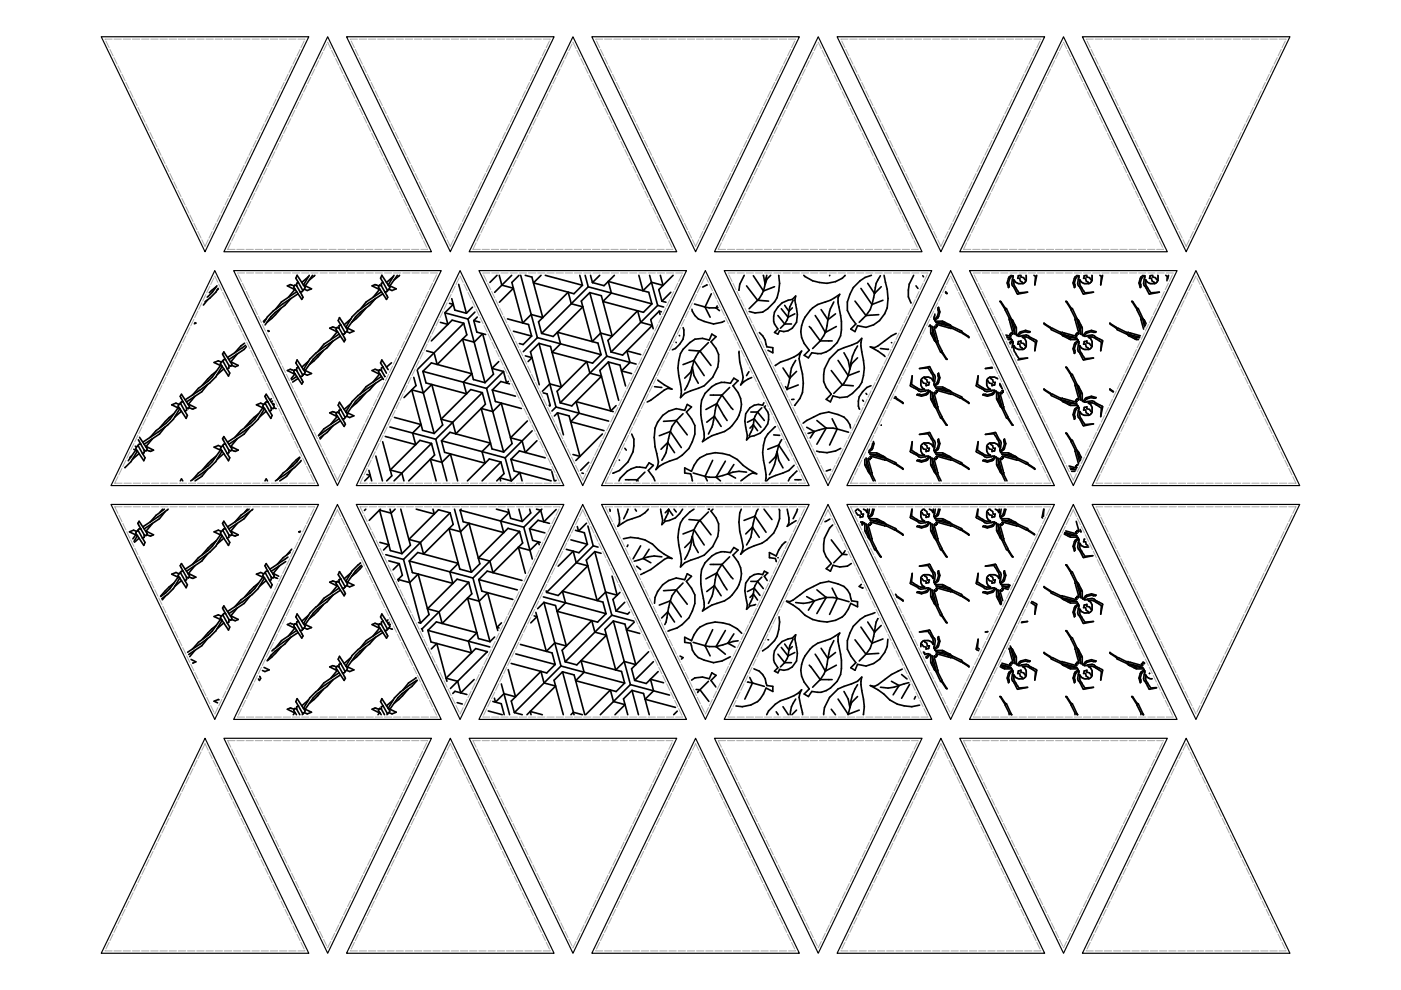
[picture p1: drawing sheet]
<svg xmlns="http://www.w3.org/2000/svg" width="297mm" height="210mm" viewBox="0 0 297 210" stroke-linecap="round" stroke-linejoin="round" font-family="sans-serif">
<g fill="none" stroke="#000" stroke-width=".25">
<path d="M21.5 7.8h44l-22 45.6zM69.5 7.8l22 45.6h-44zM73.5 7.8h44l-22 45.6zM121.5 7.8l22 45.6h-44zM125.5 7.8h44l-22 45.6zM173.5 7.8l22 45.6h-44zM177.5 7.8h44l-22 45.6zM225.5 7.8l22 45.6h-44zM229.5 7.8h44l-22 45.6zM45.5 57.4l22 45.6h-44zM49.5 57.4h44l-22 45.6zM97.5 57.4l22 45.6h-44z"/>
<path d="M101.5 57.4h44.1l-22.1 45.6zM149.6 57.4l22 45.6h-44.1zM153.6 57.4h44l-22 45.6zM201.6 57.4l22 45.6h-44zM205.6 57.4h44l-22 45.6zM253.6 57.4l22 45.6h-44zM23.5 107h44l-22 45.5zM71.5 107l22 45.5h-44zM75.5 107h44l-22 45.5zM123.5 107l22.1 45.5h-44.1zM127.5 107h44.1l-22 45.5zM175.6 107l22 45.5h-44z"/>
<path d="M179.6 107h44l-22 45.5zM227.6 107l22 45.5h-44zM231.6 107h44l-22 45.5zM43.5 156.5l22 45.6h-44zM47.5 156.5h44l-22 45.6zM95.5 156.5l22 45.6h-44zM99.5 156.5h44l-22 45.6zM147.5 156.5l22 45.6h-44zM151.5 156.5h44l-22 45.6zM199.5 156.5l22 45.6h-44zM203.5 156.5h44l-22 45.6zM251.5 156.5l22 45.6h-44z"/>
</g>
<g fill="none" stroke="#000" stroke-width=".35">
<path d="M63 58.4l-.3 .6 .6 .9M63 58.4l1.7 2.6-.2 .3M63.3 59.9l-.4 .2v.5M63.3 59.9l.9 1.6M65.4 58.6l-1.4 1.3M65.6 58.4l-1.3 2 1.7 .8-.9 .4-.6-.3M66.3 58.4l-1.6 2.2M66.8 58.4l-1.2 1M81.2 59.9l-.3 .2v.5M81.2 59.9l.9 1.6M81.2 59.9l-.5-.9 .3-.6 1.7 2.6-.2 .3M83.4 58.6l-1.5 1.3"/>
<path d="M83.5 58.4l-1.2 2 1.7 .8-.9 .4-.6-.3M84.2 58.4l-1.5 2.2M84.7 58.4l-1.1 1M105.4 58.4l-1.5 1.5M105.8 58.4l.6 2.1 2.5 .6-3 3M108.5 58.4l-3.6 3.6M110 58.4l-1.5 1.5 2.3 8.6 1.8-1.8 2.5 .6-2.3-8.5-1.4-.4M110.4 58.4l3.5 13.2M114.7 58.4l-1.6 1.6 8.6 2.3 1.8-1.8M115.6 58.4l7.9 2.1M122.9 58.4l.6 2.1M124.1 58.4l.6 2.4"/>
<path d="M125.2 58.4l.4 1.5M127.2 58.4l-1.6 1.5M129 59.7l8.6 2.3 .6 2.4-1.8 1.8-8.6-2.3 1.8-1.8zM130.3 58.4l-2.2 2.2-2.5-.7M135.4 58.4l.9 3.2 1.8-1.8 2.5 .7-.6-2.1M137.7 58.4l1.7 6.4M142.7 58.4l-3 3 .6 2.5M157.8 58.4l-1 1.9-.1 1.2M159.7 58.5l2.2 3.2M161.8 58.4l.4 1.9M162.6 58.4l-.4 1.9M163.4 58.4l-.8 .8-.4 1.1"/>
<path d="M165.1 58.4a7.7 7.7 0 0 1-.9 5.6l-1.4 1.5-1.1 .7-1.6 .2-1.3-.4M170.4 58.4a7.1 7.1 0 0 0 8.2 .6l.6-.6M175.9 58.4v.1M184.8 58.4a6.8 6.8 0 0 0-5.1 7.4l.7 1.5 1.1 1.4-1.1 1.1 .9 .5 .5-1.3 1.8 .4a5.7 5.7 0 0 0 4.7-6.1l-.2-2-.7-2.9M186.7 58.5a5.9 5.9 0 0 0-1.3 3.7M193.7 58.4l-.9 1.9-.2 1.2v1.4l.5 1.3M195.6 58.5l.2 .2M214.4 58.4a1.96 1.96 0 0 0-.6 2.6l.2-.2-.2-.8 .3-1 .7-.5-.3 1.6 1.1 2.1 .2 .2 2.1-.5-1.9 .2-.5-.9a2.44 2.44 0 0 1-.6-1.9l.4 .6 .6 .2h1M216.3 58.4l-.4 .1-.1 .5h.4l.1 .6 .6 .5M216.5 58.4v.3l.5 .2 .6 .5M217.5 58.4l.1 1M217.6 59.4l-.7 .7"/>
<path d="M219.2 58.4l.3 .2-.1 1.8 .4-2M228.4 58.4a1.96 1.96 0 0 0-.6 2.6l.1-.2-.1-.8 .3-1 .7-.5-.3 1.6 1.1 2.1 .1 .2 2.1-.5-1.8 .2-.5-.9a2.44 2.44 0 0 1-.6-1.9l.4 .6 .6 .2h1M230.3 58.4l-.4 .1-.2 .5h.5l.1 .6 .6 .5M230.4 58.4v.3l.6 .2 .6 .5M231.5 58.4l.1 1M231.6 59.4l-.7 .7M233.2 58.4l.3 .2-.1 1.8 .4-2M242.3 58.4a1.96 1.96 0 0 0-.5 2.6l.1-.2-.1-.8 .2-1 .7-.5-.2 1.6 1.1 2.1 .1 .2 2.1-.5-1.8 .2-.6-.9a2.44 2.44 0 0 1-.5-1.9l.4 .6 .6 .2h.9M244.2 58.4l-.3 .1-.2 .5h.4l.2 .6 .5 .5M244.4 58.4v.3l.6 .2 .5 .5M245.5 58.4v1M245.5 59.4l-.7 .7"/>
<path d="M247.2 58.4l.3 .2-.1 .9M247.8 58.4l-.2 .7M41.3 68.4l.2 .1-.3 .1M44 63.6l-.9 1.1M45.8 78.7l-.9 .9-2 2.1M45.8 60.8l-1.4 1.3M46 60.6l-1 1.4-1.1 1M46.2 61.1l-.5 .9-1.2 1.2-1 .8M46.3 61.3l-.3 .2M46.7 77.5l-1.7 2.4-.9 .9-2 1.5-1.3 1.5M46.9 76.8l-.2 .3 1.7 2.6 .3-.6-.5-.9M46.9 76.8l-.6-.3-.9 .4 1.7 .8-1.4 2.2-1.2 1.3-5.2 3.6"/>
<path d="M47.3 76.6l.9 1.6M47.3 76.6l-.4 .2M47.5 78.2l-1.5 1.3M47.8 76.2l-.6-1.1 .3-.5 1.7 2.6-.1 .3M47.8 76.2l.7 1.3M47.8 76.2h-.3l-.3 .3 .1 .1M48.5 77.5v.5l-.3 .2M48.5 77.5l.4 .2 .2-.2M50.3 75.1l-1.4 1.7 1.6 .7-.6 .3-.8-.3M51.9 72.8l-.9 .6-1.2 1.4M52.1 73.2l-3.8 2.6M52.2 73.5l-.4 .6-3.3 2.1"/>
<path d="M56.4 67.6l-.6 .5M56.8 70.1l.3 .1-.2 .1M59.6 65.4l-2 2.1-1 .8M61.7 63.3l-1.3 1.4-2.1 1.6-.9 .9-1.2 1.7M62.4 78.6l-.8-.3-.7 .3 1.6 .7-.8 1M62.4 60.6l-.8-.3-.7 .3 1.6 .7-1.4 1.7M62.4 60.6l-.1 .3 1.7 2.6 .3-.5-.7-1.1M62.4 78.6l-.1 .2 1.7 2.6 .3-.4-.7-1.2M62.4 78.6l.1-.2 .4 .2M62.4 60.6l.1-.2 .4 .2M62.9 60.6l.7 1.3M62.9 78.6l.7 1.2"/>
<path d="M62.9 61.9l-3.2 2.1-1.3 1.6M62.9 79.8l-1.1 .7M63.2 62.3l-5.2 3.6-1.3 1.3-.7 1.2M63.3 77.8l-.6-.9 .3-.6 1.7 2.6-.2 .4M63.3 77.8l-.4 .2v.6M63.3 77.8l.9 1.7M64.2 61.5l.1 .1-.3 .3h-.4M64.2 79.5l.1 .1-.3 .2h-.4M64.5 61.3l-.3 .2M64.5 79.3l-.3 .2M65.4 76.6l-1.4 1.2M68.6 74.3l-2 2.2-1 .8"/>
<path d="M70.6 72.3l-1.2 1.4-2.1 1.5-.9 .9-1.7 2.5M71.3 69.6l-.8-.3-.6 .3 1.6 .7-1.4 1.7M71.3 69.6v.3l1.7 2.6 .2-.5-.6-1.2M71.3 69.6l.2-.2 .4 .2M71.9 69.6l.7 1.2M71.9 70.8l-3.2 2.2-1.3 1.5M72.2 71.3l-5.3 3.6-1.2 1.2-1.4 2.3 1.7 .8-.9 .4-.6-.3M72.2 68.9l-.3 .1v.6M72.2 68.9l-.5-.9 .3-.7 1.7 2.6-.2 .4M72.2 68.9l.9 1.6M73.1 70.5l.1 .1-.2 .2h-.4M73.5 70.3l-.4 .2"/>
<path d="M74.4 67.6l-1.4 1.3M77.5 65.4l-1.9 2.1-1 .8M79.6 63.3l-1.2 1.4-2.1 1.6-.9 .9-1.7 2.4M80.3 78.6l-.8-.3-.6 .3 1.6 .7-1.4 1.7M80.3 60.6l-.8-.3-.6 .3 1.6 .7-1.4 1.7M80.3 60.6l-.1 .3 1.7 2.6 .3-.5-.6-1.1M80.3 78.6l.2-.2 .4 .2M80.3 60.6l.2-.2 .4 .2M80.3 78.6l-.1 .2 1.1 1.6M80.9 60.6l.7 1.3M80.9 78.6l.7 1.2M80.9 61.9l-3.3 2.1-1.2 1.6"/>
<path d="M80.9 79.8l-3.3 2.2-1.2 1.5M81.1 62.3l-5.2 3.6-1.2 1.3-1.4 2.2 1.7 .8-.9 .4-.6-.3M81.2 77.8l-.5-.9 .3-.6 1.3 2.1M81.2 77.8l-.3 .2v.6M81.2 77.8l.7 1.3M81.6 79.8h.1M82.1 61.5l.1 .1-.3 .3h-.3M82.5 61.3l-.4 .2M83 76.9l-1.1 .9M88.5 78.5l3.6 13.4M89.7 78.7l1.8-1.8 8.5 2.3-1.7 1.8 .6 2.5-8.6-2.3zM89.7 78.7l13.5 3.7"/>
<path d="M94.3 66.4l.7 2.4-1.6-.5M94.3 66.3l4.9 1.3M95.3 64.3l.8 .2-1.7 1.8M95.8 63.3l.6 2.5 2.5 .6M97.2 60.3l1.7 6.1M98.1 71.9l2.4 .6 1.8-1.7 2.3 8.5-1.8 1.8-2.4-.6zM98.3 68.5l-9.7 9.8M98.3 68.5l-2.4-.6-4.4 4.4M98.3 68.5l.7 2.5-6.3 6.3-.7-2.5-1.6-.4M99.2 67.6l3.6 13.5M100.2 65.1l-1.3 1.3M100.4 68l1.3 .3"/>
<path d="M100.4 68l.7 2.4 1.9 .5M100.7 66.2l-1.5 1.4M101.2 67.2l-.8 .8M105.7 76.7l-1.4 1.4 2.5 .7M106.8 78.8l.6 2.4 .4-.3M106.8 78.8l-3.6 3.6M107.6 67.6l4.5 1.2 .6 2.5M108.9 70.2l3.8 1.1M111.4 75.5l1.4 .3-.8 .9M112.7 71.3l-1.8 1.8-.8-.3M113.9 71.6l-2.9 3M113.9 71.6l13.5 3.6"/>
<path d="M114.2 68.2l6.3-6.3 .6 2.5 2.5 .7-6.3 6.2-2.5-.6zM114.3 72.8l-1.8 1.8 1.8 7M114.3 72.8l2.4 .7 2.3 8.6-2.4-.7-1.6 1.6M114.3 72.8l3.6 13.5M118.2 70.4l8.6 2.3 .6 2.5-1.8 1.8-8.6-2.3 1.8-1.8zM123.2 63.8l1.8-1.8 2.5 .7 2.3 8.6-2.5-.7-1.8 1.8zM124.7 60.8l-9.9 9.9M124.7 60.8l13.5 3.6M125 62l3.7 13.5M128.7 75.5l-9.9 9.9M128.7 75.5l6.2 1.7M128.9 72.2l6.3-6.3 .6 2.4 2.5 .7-6.3 6.3-2.4-.7z"/>
<path d="M129 76.8l2.2 8.1M129 76.8l2.4 .6 1.2 4.4M129 76.8l-1.8 1.7 2.3 8.6 1.1-1.1M135.8 75.2l-2.9-.8 .7 2.4-1.8 1.8 2.1 .6M139.4 64.8l-9.8 9.8M139.4 64.8l1.3 .3M139.8 66l.2 .7M139.8 66l.4 .1M139.8 66l-1.8 1.8 .5 1.9M140.3 63.9l.9 .2M142.2 62l-1.9 1.9M143.3 72.6h.1"/>
<path d="M144 71.1l.1 .1M144.8 74.1l1.4-1.5 1.1-.7 1.6-.2 1.5 .4 .5-1.3 .9 .6-1.1 1.1a4.9 4.9 0 0 1 1.5 5.3l-1.1 2.2-1.8 1.8-4.1 1.6-.9 .9a8.3 8.3 0 0 0-.4-4.7 7.8 7.8 0 0 1 .9-5.5zM144.8 69.5a3.7 3.7 0 0 1-2.2 4.7M146.1 74.3l2.3 .1 2.3 3.1M146.7 65.6a3.4 3.4 0 0 0 2.6 2.6l2 .5 1.8-.4 .5-.2M146.8 77.8l-.4 1.1-1.2 1.3M146.8 77.8a9.7 9.7 0 0 1-1.6 4.9M146.8 77.8l.3 1.8 .9 1.7M147.1 76.4l-.3 1.4M147.1 76.4l2.2 3.2M147.1 76.4l-2.3 .9M147.2 64.5l2.3 .6"/>
<path d="M149.5 65.1l.9 .2h1.4M149.5 65.1l1.1 2.2M149.9 60.4l-.9 .5M150.2 72.6l-2.2 2.2-.9 1.6M150.8 62.3l-1.3 2.8M151.8 65.3l.7 .6M152.1 64.9l-.3 .4M152.2 65.2l-.4 .1M156.7 74.5l.1 2.3 .8 3.2-.2 .9-.4 .7 .7-.7 1.7-.9M158.3 60.6l2.3 3.1 2.4 .1M158.8 78.8l-.5 .8M161 70.5a4.3 4.3 0 0 1 1.6 3l1.3 .2v1.1l-1.1-.5"/>
<path d="M161.9 61.7l-.9 1.6-2.2 2.2M162.2 60.3l-.3 1.4M164.2 60.8l-2.3 .9M164.4 77.5l1.1-.7a8.5 8.5 0 0 0 4.5-2.4l-.4 .8-.2 .9 .7 3.2 .2 2a6 6 0 0 1-1.8 4.7M164.4 77.5h.1M164.9 65.1l.9-.9 1.3-.5 .9-.2 .7-.7-.2 .9 .6 3a2.99 2.99 0 0 1-3.8 3.4l-.4 .7-.7-.3 .7-.7a3.3 3.3 0 0 1 0-4.7zM164.9 66.9l1.5 1.8M165.6 65.5l1.5 1.8M166 78l1.4 2.2M166.4 68.7h1.4M166.4 68.7l-.9 .9M166.4 64.7l.9 1.3"/>
<path d="M167.1 67.3l-.7 1.4M167.3 66l-.2 1.3M168 65.3l-.7 .7M168.2 63.7l-.8 1.4-.1 .9M168.5 66.5l-1.4 .8M168.7 76.4a5.9 5.9 0 0 0-1.3 3.8M168.9 78.7l-1.5 1.5M171.6 69.2l2.3 3.1M171.8 65.8l1.6-1.2 2.7-.9 1.9-1.3-.3 .7v1.1a14.8 14.8 0 0 1 .5 7 5 5 0 0 1-6.1 3.6l-.7 1.1-.9-.6 1.1-1a5.4 5.4 0 0 1-.9-7zM172.8 66.9l2.2 3.6M173.9 72.3l-1.6 1.6M173.9 72.3h2.5"/>
<path d="M174.1 65.6l1.4 2.2M175 70.5l-1.1 1.8M175.5 67.8l-.5 2.7M175.9 76.1l1.8-1.8 4.1-1.7 .9-.9a8.3 8.3 0 0 0 .4 4.7 7.8 7.8 0 0 1-.9 5.6l-1.5 1.4-1 .7-1.7 .2-1.4-.3-.5 1.2-.9-.5 1-1.1a4.9 4.9 0 0 1-1.4-5.4zM176.2 78.6l2.4 3 2.3 .2M176.8 64l-.9 2-.4 1.8M177.1 66.5l-1.6 1.3M177.3 69.2l-2.3 1.3M177.7 76.4l2.1 3.2M178.9 74.8l.9 1.6 .4 1.8M179.8 79.6l-.9 1.7-2.1 2.1M180.2 78.2l-.4 1.4"/>
<path d="M181.3 63.8l2.3 3.1M181.8 75.9l-1.2 1.2-.4 1.1M181.8 73.4a9.7 9.7 0 0 0-1.6 4.8M182.2 78.7l-2.4 .9M182.5 61.2l2.4 3.4M183.6 66.9l-1.4 1.4M184 60.1l1.4 2.1M184.9 64.6l-.4 1-.9 1.3M185.4 62.2l-.5 2.4M186.3 66.7l-2.7 .2M186.7 73.9l1.7 .2M186.8 60.8l-1.4 1.4"/>
<path d="M187.2 63.7l-2.3 .9M189 72.6l.1 .1M190 70.7l-1 .5-2.9 2.2-.7 .3-.9-.2 1.6 .9 1.5 1.2M194.2 60.6l.4 .6M195.9 80l.6 .5 .1 .6h.4l-.1 .5-.6 .2v-.4l-.5-.2-.6-.5M195.9 80h1l.6 .2 .4 .6a2.44 2.44 0 0 0-.6-2l-.5-.8-1.8 .1 2-.4 .2 .2 1.1 2.1-.3 1.6 .7-.5 .3-1-.1-.4 .1-.6a2.06 2.06 0 0 1-.8 2.8l.1 .2h1.5l1.7 .8 .3 .4-.4-.4h-.4l-1.2-.6-.1 .2-1.3-.2 3.4 .9 2.1 .9 .1 .3 1.3 .9 .1 .2-1.6-1.1-1.9-.8-3.3-.8-.2 .1 .3 .3-.3 .3-.2-.3-.2 .1 .9 3.4 .8 1.8 1.1 1.7h-.1l-1-1.4-.3-.2-1-2.1-.8-3.3 .1 1.2-.1 .2 .6 1.1v.4l.4 .4-.4-.3-.9-1.6v-1.6l-.1-.1a2.06 2.06 0 0 1-2.8 .8l.1-.1 .9 .1 .9-.2 .6-.7-1.7 .2-2.1-1.1-.1-.1 .4-2.1-.1 1.8 .8 .6a2.44 2.44 0 0 0 2 .5l-.6-.4-.3-.6v-.9M195.9 80l-.7 .7M198.2 66.6l-.2 1.1 .7-.6 .3-1-.1-.4 .1-.5a2.06 2.06 0 0 1-.8 2.8l.1 .1h1.5l1.7 .8 .3 .4-.4-.4h-.4l-1.2-.5-.1 .1-1.3-.1 3.4 .8 2.1 1 .1 .3 1.3 .8 .1 .3-1.6-1.1-1.9-.9-3.3-.8-.2 .1 .3 .3-.3 .3-.2-.3-.2 .1 .9 3.4 .8 1.8 1.1 1.7h-.1l-1-1.4-.3-.1-1-2.1-.8-3.4 .1 1.3-.1 .1 .6 1.1v.4l.4 .5-.4-.3-.9-1.7v-1.5l-.1-.2-.3 .3M200.5 61.8l.3 .4-.3-.2M209.9 80l.6 .5 .1 .6h.4l-.1 .5-.6 .2v-.4l-.5-.2-.6-.5M209.9 80l-.7 .7M209.9 80h1l.6 .3"/>
<path d="M210.3 77.9l-1.4 .2 1.5-.1M213.3 71l.9 .3 .2-.1-.3-.3 .3-.3 .3 .3 .1-.2-.8-3.3-.9-1.8-1.1-1.7 .3 .1 .8 1.3 .3 .1 1 2.1 .8 3.4-.1-1.3 .1-.1-.5-1.1v-.4l-.5-.5a3.5 3.5 0 0 1 1.3 3.5l.1 .2a2.06 2.06 0 0 1 2.8-.9l-.1 .2-.9-.2-.9 .3-.6 .7 1.7-.3 2.1 1.1 .1 .2-.4 2.1 .1-1.8-.8-.6a2.44 2.44 0 0 0-2-.6l.6 .5 .3 .5v1M213.4 71.4l1 .3-.9-.1M213.7 72h.8l.2 .1-.7 .5M214.2 72.9l.6-.5-.2 1.3M216.9 74.1h-1l-.6-.3-.4-.5a2.44 2.44 0 0 0 .6 1.9l.5 .8 1.9-.1-2.1 .4M217.6 73.4l-.6-.6-.5-.1v-.4l-.6 .1-.1 .6h.4l.1 .5 .6 .6M217.6 73.4l-.7 .7M231.6 73.4v-1l-.3-.5-.6-.5a2.44 2.44 0 0 1 2 .6l.8 .6-.1 1.8 .4-2.1-.1-.2-2.1-1.1-1.7 .3 .5-.7 1-.3 .4 .2 .6-.2a2.06 2.06 0 0 0-2.8 .9l-.1-.2v-1.5l-.9-1.7-.4-.3 .4 .5v.4l.6 1.1-.2 .1 .2 1.3-.9-3.4-.9-2.1-.3-.1-1-1.4h-.1l1.1 1.7 .8 1.8 .9 3.3-.2 .2-.3-.3-.2 .3 .2 .3-.1 .1-3.4-.8-1.8-.9-1.6-1.1 .1 .3 1.3 .8 .1 .3 2.1 1 3.3 .8-1.2-.1-.2 .1-1.1-.5h-.4l-.4-.5 .3 .5 1.6 .8h1.6l.1 .1a2.06 2.06 0 0 0-.8 2.8l.1-.1-.1-.8 .3-1 .7-.6-.3 1.7 1.1 2.1 .1 .1 2.1-.4-1.8 .1-.5-.8a2.44 2.44 0 0 1-.6-1.9l.4 .5 .6 .3h1M231.6 73.4l-.6-.6-.6-.1v-.4l-.5 .1-.2 .6h.5l.1 .5 .6 .6M231.6 73.4l-.7 .7M241.6 71.6h-.5l-.2 .1-1.1-.5h-.4l-.4-.5 .2 .5 1.7 .8h.5"/>
<path d="M241.8 71.2l-3-.7-1.8-.9-1.7-1.1 .2 .3 1.2 .8 .2 .3 2.1 1 2.6 .6M242.7 69.3l-.4-1.8-1-2.1-.2-.1-.9-1.3-.3-.1 1.2 1.7 .8 1.8 .6 2.4M243 68.6l-.4-.8-.4-.3 .4 .5 .3 1M27.9 96.7l-.4 .3M28.4 95.3l.7 .3-1.3 2.3-1.3 1.3M28.7 94.6l.3 .1M28.8 95.4l-1.6 2.3M29 94.7l-.2 .4 1.7 2.6 .3-.6-.6-.9M29.3 94.5l-.3 .2M29.3 94.5l.9 1.7M29.3 93.2l.6 1M29.5 96.2l-1.4 1.2"/>
<path d="M29.6 92.7l1.6 2.5-.1 .2M29.9 94.2h-.4l-.3 .3h.1M29.9 94.2l.7 1.2M30.6 95.4v.6l-.4 .2M30.6 95.4l.3 .2 .2-.2M32.3 93l-1.4 1.7 1.6 .7-.6 .3-.8-.3M35.1 90.5l-1.3 1.5-3.2 2.2M36.9 87.7l-1.8 1.6-1.2 1.4M37.8 86.5l-1.8 2.4-.8 .9-2.1 1.5-1.3 1.5M37.9 85.7l-.1 .4 1.7 2.6 .2-.6-.5-.9M37.9 85.7l-.6-.2-.9 .3 1.7 .8-1.3 2.3-1.3 1.2-5.2 3.6M38.3 85.6l-.4 .1"/>
<path d="M38.3 85.6l.9 1.6M38.5 87.2l-1.5 1.2M38.8 85.2l-.6-1.2 .3-.4 1.7 2.6-.1 .3M38.8 85.2l.8 1.3M38.8 85.2h-.3l-.3 .3 .1 .1M39.6 86.5v.5l-.4 .2M39.6 86.5l.3 .1 .2-.1M41.3 84l-1.4 1.7 1.6 .8-.6 .2-.8-.2M44 99.5l-1.2 1.5-1.4 1M44 81.5l-1.2 1.6-3.2 2.1M45.8 96.7l-.9 .8-2 2.2M46.7 95.4l-1.7 2.5-.9 .9-2 1.5-1.3 1.4"/>
<path d="M46.9 94.7l-.2 .4 1.7 2.6 .3-.6-.5-.9M46.9 94.7l-.6-.2-.9 .3 1.7 .8-1.4 2.3-1.2 1.2-4.1 2.9M47.3 94.5l.9 1.7M47.3 94.5l-.4 .2M47.5 96.2l-1.5 1.2M47.8 94.2h-.3l-.3 .3h.1M47.8 94.2l-.6-1.2 .3-.4 1.7 2.6-.1 .2M47.8 94.2l.7 1.2M48.5 95.4v.6l-.3 .2M48.5 95.4l.4 .2 .2-.2M50.3 93l-1.4 1.7 1.6 .7-.6 .3-.8-.3M53 90.5l-1.2 1.5-3.3 2.2"/>
<path d="M54.8 87.7l-1 .8-1.9 2.2M55.7 86.5l-1.7 2.4-.9 .9-2.1 1.5-1.2 1.5M55.9 85.7l-.6-.2-.9 .3 1.7 .8-1.4 2.3-1.2 1.2-5.2 3.6M55.9 85.7l-.2 .4 1.7 2.6 .3-.6-.5-.9M56.3 85.6l.9 1.6M56.3 85.6l-.4 .1M56.4 87.2l-1.4 1.2M56.8 85.2l-.6-1.2 .2-.4 1.7 2.6v.3M56.8 85.2l.7 1.3M56.8 85.2h-.4l-.2 .3 .1 .1M57.5 86.5v.5l-.3 .2M57.5 86.5l.4 .1 .2-.1"/>
<path d="M57.6 84.6l-.4 .2M57.8 85l-.3 .2M58 85.6l-.1 .1 .2 .1M58.1 86.5l.5 .1M62 99.5l-1.3 1.5-1.4 1M63.2 80.3l-1.1 .7M63.5 96.9l-1.5 1.4-1.2 1.4M63.6 97l-1.5 1.8-2.1 1.5-1.2 1.4M63.9 97.6l-1.4 1.5-4.1 2.9M68.6 92.3l-.7 .8M70.6 90.2l-1.2 1.5-1.6 1.1M71.3 87.5l-.8-.2-.6 .2 1.6 .8-1.4 1.7"/>
<path d="M71.3 87.5v.3l1.7 2.6 .2-.4-.6-1.2M71.3 87.5l.2-.1 .4 .1M71.9 87.5l.7 1.3M71.9 88.8l-3.2 2.2-1.2 1.3M72.2 89.2l-4.6 3.2M72.2 86.8l-.3 .2v.5M72.2 86.8l-.5-.9 .3-.6 1.7 2.6-.2 .4M72.2 86.8l.9 1.6M73.1 88.4l.1 .1-.2 .3h-.4M73.5 88.3l-.4 .1M74.4 85.6l-1.4 1.2M77.5 83.3l-1.9 2.2-1 .8"/>
<path d="M78.2 99.7l.6 2.3M79.6 81.2l-1.2 1.5-2.1 1.5-.9 .9-1.7 2.4M79.7 96.7l1.4 5.3M81.1 80.3l-5.2 3.6-1.2 1.2-1.4 2.3 1.7 .8-.9 .3-.6-.2M81.1 93.7l2 7.2-1.1 1.1M82.7 90.5l9.7 2.6M83.6 88.5l5.7 1.5-1.8 1.8 .6 2.5-6.4-1.8M87.3 82.7l2.5 .6 1.7-1.8 2.4 8.6-1.8 1.8-2.5-.7zM87.7 80l.5 1.8-2.5 2.5M91.5 94l-8 8M91.5 94l.6 2.5-5.4 5.5M91.5 94l-2.5-.6-6.3 6.3 2.5 .6 .4 1.7"/>
<path d="M92.4 93.1l2.3 8.9M93.5 88.9l6.3-6.3 2.5 .7 .6 2.4-6.3 6.3-.6-2.5zM93.6 93.5l1.8-1.8 8.6 2.3-1.8 1.8 .7 2.4-8.6-2.3zM93.6 93.5l13.5 3.6M102 86.6l2.5 .7 1.8-1.8 2.3 8.5-1.8 1.8-2.5-.6zM102.3 83.3l-9.9 9.8M103.2 82.4l3.6 13.4M104.4 82.7l.6 2.4 5.5 1.5M104.4 82.7l4.9 1.3M106.2 98l-4 4M106.2 98l.7 2.4-1.6 1.6M106.2 98l-2.4-.7-4.7 4.7"/>
<path d="M107.1 97.1l1.3 4.9M108 81.4l-1.8-.5-1.8 1.8M108.3 97.4l.7 2.5 7.9 2.1M108.3 97.4l8.6 2.3M111.8 89.2l-3.6 3.6 2.5 .7 .7 2.4 2.4-2.5M112.8 91.3l-5.7 5.8M115.2 83.3l.8 .2 .7 2.5M115.6 97.1l-5.5-1.5-1.8 1.8M116.4 85.9l.3 .1M116.7 86l-.2 .1M117 100l.5 2M117.9 86.3l-.9 .9"/>
<path d="M117.9 86.3l11.1 3M118.1 82.9l6.3-6.2 .7 2.4 2.4 .7-6.3 6.3-2.4-.7zM118.2 87.5l2.5 .7 2.3 8.6-1.5-.4M118.2 87.5l1.3 4.7M118.2 87.5l-.7 .7M124.8 98l-1.7 1.7M127.7 92l-5.6 5.6M130 87.3l-7.9-2.1 .7 2.4-1.8 1.8 7.1 1.9M131.3 97.5v.1M132.5 95l.3 .4M133.9 92l.5 1.1a6.8 6.8 0 0 1-4.5 7.2M138.8 82l1.5 .2"/>
<path d="M139.5 80.6l1.4 1 1.6 .9-.9-.2-.7 .4-2.9 2.1-.8 .4M140.5 88.1l1.3-.9 1.6-.6 1.8 .4 .5-1.3 .9 .6-1.1 1.1 1.1 1.4 .7 1.4a6.9 6.9 0 0 1-5.4 7.6l-2.1 1.1-.7 .7 .3-.7 .2-.9-.7-3.3-.2-2 .2-1.9 .5-1.3zM141.6 93.8a5.9 5.9 0 0 1-1.3 3.8M141.6 93.8l-1.5 1.5M141.6 93.8l1.4 2.2M142.1 91.5l-.5 2.3M142.1 91.5l-2.3 .9M142.1 91.5l2.4 3.4M143.4 89.2l-.9 1.2-.4 1.1M143.4 89.2l-2.7 .1M143.4 89.2l2.3 3M144.8 87.7l-1.4 1.5"/>
<path d="M149.5 83.4a4.8 4.8 0 0 1 5.4-2.1l.7-1.1 .9 .5-1.1 1.1a6 6 0 0 1-.7 9l-1.1 .7-2.7 .9-2 1.2 .4-.7v-1.1a14.8 14.8 0 0 1-.5-7zM150.6 83.8h2.5M151.1 97.6l-1.6 3.4M151.5 88.3l1.4 2.1M151.5 88.3l-.6 2.3-.7 1.4M151.5 88.3l-1.7 1.2M152 85.6l2.2 3.6M152 85.6l-2.3 1.2M152 85.6l-.5 2.7M153.1 83.8l2.3 3M153.1 83.8l-1.1 1.8M153.8 97.8l-2 3.4"/>
<path d="M154.7 82.2l-1.6 1.6M155.6 98.5l-1.3 2 1.6 .9M159.2 87.4h1.4M159.7 90.1l-.7 .7M159.7 90.1l-.2 .9-.7 1.4M159.7 90.1l.9 1.2M159.9 88.8l1.4 1.8M159.9 88.8l-.2 1.3M159.9 88.8l-1.4 .7M160.6 87.4l-.7 1.4M160.6 87.4l1.5 1.8M161.5 86.5l-.9 .9"/>
<path d="M162 85.4l-.3 .5a2.94 2.94 0 0 0-3.8 3.4l.6 3.1-.2 .9 .7-.7a4.3 4.3 0 0 0 4-4.7l-.9-1.6 .2-.2M164 92.2l1.3 .1M164.4 90.5a6 6 0 0 0-2.7 5.5l.2 1.6a8.4 8.4 0 0 1 .4 4.4M164.8 95.8l-.4 1.1-1.3 1.2M164.8 95.8a9.7 9.7 0 0 1-1.7 4.8M164.8 95.8l.3 1.8 .9 1.6M165.1 94.4l-.3 1.4M165.1 94.4l2.2 3.2M165.1 94.4l-2.3 .9M165.7 93.2l-.6 1.2M166.5 82l.4 .5M166.9 82.5v.1"/>
<path d="M167.4 80.2l-.5 2.3M168.3 84.7h-.4M168.4 98.7l-1.1 1-4.2 1.7-.6 .6M169 99.9l-1.6 1.5-.3 .6M169.2 81.6l-2.3 .9M170.3 89.7l.7-.5 2.9-1.5 1.8-.3 2 .5a3.4 3.4 0 0 1 2.6 2.8M171 90.6l1.7 .9-.9 1.4M173.2 89.2l2 1.6M175.2 90.8l-3.9 1.1M175.2 90.8l-2 3.4M175.2 90.8h1.4l.9 .2M176.1 99.6l-.9 .3"/>
<path d="M176.1 99.6h.1M176.4 88.8l1.1 2.2M177.5 91l-1.6 3.4M177.5 91l2.4 .6M178.3 95.1a5.9 5.9 0 0 1-5.2 .6M182.9 84.8l.2 .3M183.4 97.4v1.1l.8 1.7 .4 .3-.4-.4v-.5l-.6-1.1 .2-.1-.2-1.3 .9 3.4 .7 1.5M183.6 83.4l.2 .2M184.7 81.8a3.7 3.7 0 0 0-2.4 5M185 94l-.2 1-.6 .6M185.2 93.6a1.96 1.96 0 0 1-1 2.3l.1 .1h1.6l1.6 .9 .3 .4-.4-.4h-.4l-1.1-.6-.2 .1-1.2-.1 3.3 .8 2.1 1 .2 .3 1.4 1v.1l-1.7-1.1-1.8-.8-3.4-.9-.1 .2 .3 .2-.3 .3-.3-.3-.1 .2 .8 3.3 .7 1.4M186.8 90.2h.1"/>
<path d="M189.8 84.1l1.5 1.2 .2 .2-1.9-1.1M195.2 94.6v1l.3 .6 .6 .4a2.44 2.44 0 0 1-2-.6l-.8-.5 .1-1.9-.4 2.1 .1 .2 2.1 1.1 1.7-.3-.6 .7-.9 .3-.4-.1-.6 .1a2.06 2.06 0 0 0 2.8-.8l.1 .1v1.5l.9 1.7 .4 .3-.4-.4v-.5l-.6-1.1 .1-.1-.1-1.3 .8 3.4 .7 1.5M195.9 93.9h1l.6 .3 .4 .6a2.44 2.44 0 0 0-.6-2l-.5-.8-1.8 .1 2-.4 .2 .1 1.1 2.1-.3 1.7 .7-.6 .3-.9-.1-.5 .1-.5a2.06 2.06 0 0 1-.8 2.8l.1 .1h1.5l1.7 .9 .3 .4-.4-.4h-.4l-1.2-.6-.1 .1-1.3-.1 3.4 .8 2.1 1 .1 .3 1.4 1v.1l-1.6-1.1-1.9-.8-3.3-.9-.2 .2 .3 .2-.3 .3-.2-.3-.2 .2 .9 3.3 .6 1.4M195.9 93.9l.6 .6 .1 .5h.4l-.1 .6-.6 .1v-.4l-.5-.1-.6-.6M195.9 93.9l-.7 .7M209.2 94.6v1l.3 .6 .5 .4a2.44 2.44 0 0 1-1.9-.6l-.9-.5 .2-1.9-.4 2.1 .1 .2 2.1 1.1 1.7-.3-.6 .7-1 .3-.4-.1-.5 .1a2.06 2.06 0 0 0 2.8-.8l.1 .1v1.5l.8 1.7 .5 .3-.5-.4v-.5l-.5-1.1 .1-.1-.1-1.3 .8 3.4 .7 1.5M209.2 80.7v.9l.3 .6 .5 .4a2.44 2.44 0 0 1-1.9-.5l-.9-.6 .2-1.8-.4 2.1 .1 .1 2.1 1.1 1.7-.2-.6 .7-1 .2-.4-.1-.5 .1a2.06 2.06 0 0 0 2.8-.8l.1 .1v1.6l.8 1.6 .5 .3-.5-.4v-.4l-.5-1.1 .1-.2-.1-1.2 .8 3.3 1 2.1 .3 .2 .8 1.2 .3 .2-1.1-1.7-.9-1.8-.8-3.4 .1-.1 .3 .3 .3-.3-.3-.3 .3-.1M209.9 93.9h1l.5 .3 .5 .6a2.44 2.44 0 0 0-.6-2l-.6-.8-1.8 .1 2.1-.4 .2 .1 1.1 2.1-.3 1.7 .7-.6 .3-.9-.2-.5 .2-.5a2.06 2.06 0 0 1-.9 2.8l.2 .1h1.5l1.7 .9 .3 .4-.5-.4h-.4l-1.1-.6-.1 .1-1.3-.1 3.4 .8 2.1 1 .1 .3 1.4 1v.1l-1.7-1.1-1.8-.8-3.3-.9-.2 .2 .3 .2-.3 .3-.3-.3-.1 .2 .8 3.3 .7 1.4M209.9 93.9l.6 .6 .1 .5h.4l-.1 .6-.6 .1v-.4l-.5-.1-.6-.6M209.9 93.9l-.7 .7M212 81.3v.3h.1M212.1 81.6h.1"/>
<path d="M212.2 81.8l-.1 .1 .3 .2M212.5 82.3v.1M226.7 98.8l1.6 .3M226.9 99.2l1.2 .4M227 99.6h1.1M227.2 99.9h.7M228.6 98.6l-.3-.1-.2 .3 .2 .3M228.9 97.9l-.6-2.4-.9-2.1-.3-.2-.9-1.2-.2-.2 1.1 1.7 .8 1.8 .8 3M229.1 97.5l-.1 .1M229.3 97.1l-.7-1.4-.4-.2 .4 .4v.4l.5 1.1M231.6 87.4l-.6-.6-.6-.1v-.5l-.5 .2-.2 .5h.5l.1 .6 .6 .6M231.6 87.4v-1l-.3-.6-.6-.4a2.44 2.44 0 0 1 2 .6l.8 .5-.1 1.8 .4-2.1-.1-.1-2.1-1.1-1.7 .3 .5-.7 1-.3 .4 .1 .6-.1a2.06 2.06 0 0 0-2.8 .8l-.1-.1v-1.5l-.9-1.7-.4-.3 .4 .4v.4l.6 1.2-.2 .1 .2 1.2-.9-3.3-.9-2.1-.3-.1-1-1.4h-.1l1.1 1.6 .8 1.9 .9 3.3-.2 .1-.3-.2-.2 .2 .2 .3-.1 .2-3.4-.9-1.8-.8-1.6-1.1 .1 .3 1.3 .8 .1 .3 2.1 .9 3.3 .9-1.2-.2-.2 .2-1.1-.6h-.4l-.4-.4 .3 .4 1.6 .9h1.6l.1 .1a2.06 2.06 0 0 0-.8 2.8l.1-.1-.1-.9 .3-1 .7-.5-.3 1.7 1.1 2.1 .1 .1 2.1-.4-1.8 .1-.5-.8a2.44 2.44 0 0 1-.6-2l.4 .6 .6 .3h1"/>
<path d="M231.6 87.4l-.7 .7M236.1 83l-.8-.5 .2 .3 .5 .3M27.5 112.8l1.6 .8-.7 1.2M28.8 113.4l-.6 .9M29 112.7l-.7-.3-.9 .4M29 112.7l-.2 .3 1.7 2.6 .3-.6-.6-.9M29.3 112.5l-.3 .2M29.3 112.5l.9 1.6M29.5 114.1l-1 .9M29.9 112.1h-.4l-.3 .3 .1 .1M29.9 112.1l-.7-1.1 .3-.5 1.7 2.6-.1 .3M29.9 112.1l.7 1.3"/>
<path d="M30.6 113.4v.5l-.4 .2M30.6 113.4l.3 .2 .2-.2M32.3 111l-1.4 1.7 1.6 .7-.6 .3-.8-.3M34.5 108l-.6 .6M34.9 108l-1.8 1.3-1.3 1.4M35.1 108.4l-1.3 1.6-3.2 2.1M35.7 108l-5.4 3.7M38.2 102l.3-.5 .2 .5M41.3 120l-1.4 1.7 1.6 .7-.6 .2-.8-.2M44 117.4l-1.2 1.6-3.2 2.1M45.8 114.6l-.9 .9-2 2.1M46.7 113.4l-1.7 2.4-.9 .9-2 1.5-1.3 1.5"/>
<path d="M46.9 112.7l-.6-.3-.9 .4 1.7 .8-1.4 2.2-1.2 1.3-5.2 3.6M46.9 112.7l-.2 .3 1.7 2.6 .3-.6-.5-.9M47.3 112.5l.9 1.6M47.3 112.5l-.4 .2M47.5 114.1l-1.5 1.3M47.8 112.1l-.6-1.1 .3-.5 1.7 2.6-.1 .3M47.8 112.1l.7 1.3M47.8 112.1h-.3l-.3 .3 .1 .1M48.5 113.4v.5l-.3 .2M48.5 113.4l.4 .2 .2-.2M50.3 111l-1.4 1.7 1.6 .7-.6 .3-.8-.3M52.4 108l-.5 .6"/>
<path d="M52.8 108l-1.8 1.3-1.2 1.4M53 108.4l-1.2 1.6-3.3 2.1M53.6 108l-5.3 3.7M56.2 102l.2-.5 .3 .5M59.3 120l-1.4 1.7 1.2 .5M60.6 119.1l-3.1 2M61 118.1l-3.8 2.6M61.5 117.1l-1.5 1.1-1.2 1.5M61.9 116.4l-1.1 1.2M63.7 112.6l-.3 .2 .2 .1M76.4 119.4l-1.7 1.6-1.4 2.3 1.7 .8-.9 .3-.6-.2M76.7 119.9l-1.3 1.1-1.7 2.4"/>
<path d="M77.5 108l-.2 .2M77.8 100.6l.7 .2-1.2 1.2M80.5 115l1.9 .5-1.1 1.1M80.7 108l-2.4 2.3M81.8 117.6l3.8 1M82.4 118.9l2.3 .6M82.7 108l2.5 9.4M83.8 108l-.9 .8-2.4-.7 2.3 8.6 2.4 .7M84.7 119.5l-1.4 1.3M84.7 119.5l.6 2.5-.9 .9M85 108l2 7.6-1.8 1.8M85.6 118.6l3.6 13.5"/>
<path d="M86.7 114.4l6.3-6.3 2.4 .6 .7 2.5-6.3 6.3-.7-2.5zM86.8 118.9l1.8-1.8 8.6 2.3-1.8 1.8 .6 2.5-8.6-2.3zM86.8 118.9l13.5 3.7M88.2 108l3.9 1-.3-1M92.5 102l-1.3-4.6 2.5 .6 1.8-1.8 1.5 5.8M95.2 112.1l2.4 .6 1.8-1.7 2.3 8.5-1.8 1.8-2.4-.6zM95.4 108.7l-9.8 9.9M96.4 108l3.5 13.3M97.6 108.2l13.4 3.6M97.8 108l-.2 .2M101.4 118.3l6.3-6.3 2.5 .7 .6 2.4-6.3 6.3-.6-2.4zM105.2 108l2.7 .7-1.8 1.8 .7 2.4-8.6-2.3-.6-2.4"/>
<path d="M106.1 102l-.1-.7 2.4 .7M107.7 108l.6 1.9 2.4 .7M108.4 102l1.8-1.8 .5 1.8M110 108l.7 2.6M110.2 112.7l-9.9 9.9M111 111.8l1.9 6.7M112.3 112.1l3.2 .9M112.3 112.1l.6 2.5 1.7 .4M112.3 108l.2 .8-1.8 1.8M113.7 108l.9 .2 .7 2.4 2.6-2.6M114.3 115.5l-.1-.6-1.8 1.8-2.5-.7 1.5 5.6M114.9 108l-3.9 3.8"/>
<path d="M116.5 111l-2.4-.7-1.8 1.8M117.9 101.8l-.1 .2M121 114.5l3.5 .9M122 112.4l1.9 .5 .6 2.5M123.4 100.3l.3 .1M124.4 110.9l-1.7 1.7-.3-1M124.5 115.4l-1.8 1.8-2.6-.7M124.6 111.5l1.2 4.2M125.8 115.7l-9.9 9.9M125.8 115.7l1 .3M126.1 117l3.6 13.4M126.1 117l1.3 .3"/>
<path d="M126.1 117l-1.8 1.7 2.3 8.6 1.8-1.8 2.5 .7-1.1-4.1M129.2 108l.2 .4M131 108l.3 1.8v1.1l-.3 .7 2-1.3 2.7-.9 1-.7 .7-.7M131.2 102a4.8 4.8 0 0 1 5.7-2.8l.7-1.1 .9 .6-1.1 1 1.1 1.5 .4 .8M132.2 114.2a7.3 7.3 0 0 1 7.4 2.4l2.9 1.8-.9-.2-.7 .4-2.9 2.2-2.2 1M132.6 101.7h2.5M133.1 115.5l-.1 .4M133.1 108l-.9 2M134.7 108l.2 .4M135.1 101.7l-.1 .3M135.1 101.7l.2 .3M135.8 115.7l-1.6 2.8"/>
<path d="M136.7 100.1l-1.6 1.6M137.6 116.4l-1.2 2 1.6 .9M140.1 108l.4 2.3-.2 .9 .7-.7a4.2 4.2 0 0 0 3.7-2.5M140.3 118.1l-1.6-.2-1.3 .2-2.9 .9M141.8 108l-.2 .9-.7 1.4M141.8 108l-.8 .7M141.8 108l.9 1.3M141.8 108h.1M142.9 108l.5 .5M146.1 110.2l2.3 .1 2.3 3.1M146.8 113.8l-.4 1-1.2 1.3M146.8 113.8a9.7 9.7 0 0 1-1.6 4.8"/>
<path d="M146.8 113.8l.3 1.7 .9 1.7M146.8 102l-.4-1.5-1.2-.2v-1.1l1.4 .7a5.2 5.2 0 0 1 6.7-3.7l1.4 .3 1.6 .9 1.3 1.3 2.8 1.8-.9-.2-2.4 1.7M147 100.3l2.5 .7M147.1 108a6.2 6.2 0 0 0-3.4 5.9l.2 1.6a8.3 8.3 0 0 1 .4 4.7l.9-.9 2.8-1.1a6.8 6.8 0 0 0 4.4-7.1l-.6-1.3-1.1-1.4 .5-.4M147.1 112.3l-.3 1.5M147.1 112.3l2.2 3.2M147.1 112.3l-2.3 .9M149.5 119.3a4.8 4.8 0 0 1 5.4-2.1l.7-1.1 .9 .5-1.1 1.1a6 6 0 0 1-.7 9l-1.1 .7-2.7 .9-2 1.3 .4-.8v-1a14.8 14.8 0 0 1-.5-7zM149.5 101l.9 .2h1.4M149.5 101l.5 1M150.2 108h.2M150.2 108.5l-2.2 2.2-.9 1.6"/>
<path d="M150.6 119.7h2.5M151.8 101.2l1 .8M153.1 119.7l2.3 3M153.1 119.7l-1.1 1.8M154.7 118.1l-1.6 1.6M157.2 108a9.2 9.2 0 0 0 0 6.1l.4 1.8-.2 .9-.4 .7a8.5 8.5 0 0 1 4.5-2.3 7 7 0 0 0 3.8-7l-.1-.2M158.3 100.1l-1.6-.2-1.3 .2-3.6 1.1M159.5 111.8a5.9 5.9 0 0 1-1.2 3.7M159.5 111.8l-1.4 1.4M159.5 111.8l1.5 2.1M160.1 109.4l-.6 2.4M160.1 109.4l-2.4 .9"/>
<path d="M160.1 109.4l2.3 3.5M160.7 108l-.6 1.4M162 108l1.7 2.2M164.9 118.2l.1 .1M166.6 114.9a4.9 4.9 0 0 0-2 3l-1.5-.7v1l1.3 .2 .2 .7M166.9 108l.4 1.8v1.1l-.4 .7 1.9-1.2M168.5 101.7h1.3M169.1 108l-.9 2M175.9 110.1l-1 .5M176.2 114.5l2.4 3 1 .1M176.5 111.3a6.2 6.2 0 0 0-1.9 5.5l.6 1.3 1 1.4-1 1.1 .9 .5 .5-1.2 1.4 .3 1.7-.2 .8-.5M179.2 116.8l-2.4 2.5"/>
<path d="M181.8 108l-.4 .4M182 108l.5 .4 .2 .6h.4l-.2 .6-.5 .1v-.4l-.6-.2-.3-.4M182.5 110.7h.4l-.2 .4M183.1 108l.4 .2 .4 .5v-.7M184.3 108l-.2 1.6 .7-.6 .2-1M185.3 108a2.11 2.11 0 0 1-1.1 1.8l.1 .2h1.6l1.6 .8 .3 .4-.4-.4h-.4l-1.1-.5-.2 .1-1.2-.1 3.3 .8 2.1 1 .2 .3 1.2 .8 .2 .3-1.7-1.1-1.8-.9-3.4-.8-.1 .1 .3 .3-.3 .3-.3-.3-.1 .1 .8 3.4 .8 1.8 1.1 1.7h-.1l-1-1.4-.3-.2-.9-2-.9-3.4 .2 1.3-.2 .1 .6 1.1v.4l.4 .5-.4-.3-.8-1.7v-1.5l-.2-.2-.4 .6M195.8 108l-.6 .6M196 108l.5 .4 .1 .6h.4l-.1 .6-.6 .1v-.4l-.5-.2-.6-.5M197 108l.5 .2 .4 .5v-.7M198.3 108l-.3 1.6 .7-.6 .3-1M199.3 108a2.11 2.11 0 0 1-1.1 1.8l.1 .2h1.5l1.7 .8 .3 .4-.4-.4h-.4l-1.2-.5-.1 .1-1.3-.1 3.4 .8 2.1 1 .1 .3 1.3 .8 .1 .3-1.6-1.1-1.9-.9-3.3-.8-.2 .1 .3 .3-.3 .3-.2-.3-.2 .1 .9 3.4 .8 1.8 1.1 1.7h-.1l-1-1.4-.3-.2-1-2-.8-3.4 .1 1.3-.1 .1 .6 1.1v.4l.4 .5-.4-.3-.9-1.7v-1.5l-.1-.2a2.06 2.06 0 0 1-2.8 .9l.1-.2 .9 .2 .9-.3 .6-.7-1.7 .3-2.1-1.2-.1-.1 .3-1.7v1.4l.8 .6a2.44 2.44 0 0 0 2 .5l-.6-.4-.3-.5v-1M207.3 108l-.3 1.7 .1 .1 2.1 1.2 1.7-.3-.6 .7-1 .3-.4-.2-.5 .2a2.06 2.06 0 0 0 2.8-.9l.1 .2v1.5l.8 1.7 .5 .3-.5-.5v-.4l-.5-1.1 .1-.1-.1-1.3 .8 3.4 1 2 .3 .2 1 1.4h.1l-1.1-1.7-.9-1.8-.8-3.4 .1-.1 .3 .3 .3-.3-.3-.3 .2-.1 3.3 .8 1.8 .9 1.6 1"/>
<path d="M207.4 108l-.2 1.4 .9 .6a2.44 2.44 0 0 0 1.9 .5l-.5-.4-.3-.5v-1M209.8 108l-.6 .6M209.9 108l.6 .4 .1 .6h.4l-.1 .6-.6 .1v-.4l-.5-.2-.6-.5M211 108l.4 .2 .5 .5v-.7M212.3 108l-.3 1.6 .7-.6 .2-1M213.2 108a2.11 2.11 0 0 1-1.1 1.8l.2 .2h1.5l1.7 .8 .3 .4-.5-.4h-.4l-1.1-.5-.1 .1-1.3-.1 3.4 .8 2.1 1 .1 .3 1.4 .9M221.3 108l-.4 1.7 .2 .1M221.3 108l-.1 1.4M225.6 113.2l1.3 .7h1.6l.1 .1a2.06 2.06 0 0 0-.8 2.8l.1-.5-.1-.5 .3-.9 .7-.6-.3 1.7 1.1 2.1 .1 .1 2-.4-1.7 .1-.5-.8a2.44 2.44 0 0 1-.6-2l.4 .6 .6 .3h.9M225.8 112.9l2.5 .7-1.2-.1-.2 .1-1.2-.5M228.2 110.5l.6 2.1-.2 .2-.3-.3-.2 .3 .2 .3-.1 .1-2.2-.6M229 112.3l.2 .5v-.2"/>
<path d="M230 114.3h-.1l-.2 .6h.5l.1 .5 .4 .3M35.1 126.4l-.7 .8M36.9 123.6l-1 .8-1.9 2M37.8 122.4l-1.8 2.4-1.9 1.7M37.9 121.7l-.6-.3-.9 .3 1.7 .8-1.3 2.3-1.3 1.2-1.2 .9M37.9 121.7l-.1 .3 1.7 2.6 .2-.6-.5-.9M38.3 121.5l-.4 .2M38.3 121.5l.9 1.6M38.5 123.1l-1.5 1.2M38.8 121.1l-.6-1.2 .3-.4 1.7 2.6-.1 .3M38.8 121.1l.8 1.3M38.8 121.1h-.3l-.3 .3 .1 .1"/>
<path d="M39.6 122.4v.5l-.4 .2M39.6 122.4l.3 .1 .2-.1M40.5 139.8l1 .5-.6 .3M41.3 137.9l-1.1 1.3M44 135.4l-1.2 1.5-2.8 1.9M45.8 132.6l-1.8 1.6-1.1 1.4M46.7 131.3l-1.7 2.5-.9 .9-2 1.5-1.3 1.4M46.9 130.6l-.6-.2-.9 .3 1.7 .8-1.4 2.3-1.2 1.2-4.7 3.3M46.9 130.6l-.2 .4 1.7 2.6 .3-.6-.5-.9M47.3 130.4l.9 1.7M47.3 130.4l-.4 .2M47.5 132.1l-1.5 1.2"/>
<path d="M47.8 130.1l-.6-1.2 .3-.4 1.7 2.6-.1 .2M47.8 130.1l.7 1.2M47.8 130.1h-.3l-.3 .3h.1M48.5 131.3v.6l-.3 .2M48.5 131.3l.4 .2 .2-.2M50.3 128.9l-1.4 1.7 1.6 .7-.6 .3-.8-.3M53 126.4l-1.2 1.5-3.3 2.2M54.8 123.6l-1 .8-1.9 2.2M55.7 122.4l-1.7 2.4-.9 .9-2.1 1.5-1.2 1.5M55.9 121.7l-.6-.3-.9 .3 1.7 .8-1.4 2.3-1.2 1.2-5.2 3.6M55.9 121.7l-.2 .3 1.7 2.6 .3-.6-.5-.9M56.3 121.5l.9 1.6"/>
<path d="M56.3 121.5l-.4 .2M56.4 123.1l-1.4 1.2M56.8 121.1h-.4l-.2 .3 .1 .1M56.8 121.1l-.6-1.2 .2-.4 1.7 2.6v.3M56.8 121.1l.7 1.3M57.5 122.4v.5l-.3 .2M57.5 122.4l.4 .1 .2-.1M58.1 122.4l.8 .2M59.6 137.2l-1.2 1.3-1.8 1.6M61.7 135.1l-1.3 1.5-2.1 1.5-.9 .9-.7 1M62.4 132.4l-.8-.2-.7 .2 1.6 .7-1.4 1.7M62.4 132.4l-.1 .3 1.7 2.6 .3-.5-.7-1.1"/>
<path d="M62.4 132.4l.1-.2 .4 .2M62.9 132.4l.7 1.3M62.9 133.7l-3.2 2.1-1.3 1.6M63.2 134.1l-3.2 2.1-2.3 1.8M63.3 131.7l-.6-.9 .3-.6 1.7 2.6-.2 .3M63.3 131.7l.9 1.6M63.3 131.7l-.4 .2v.5M64.2 133.3l.1 .1-.3 .3h-.4M64.5 133.1l-.3 .2M65.4 130.4l-1.4 1.3M68.6 128.2l-1.2 1.4-1.8 1.6M70.6 126.1l-1.2 1.5-2.1 1.5-.9 .9-1.7 2.4"/>
<path d="M71.3 123.4l-.8-.2-.6 .2 1.6 .8-1.4 1.7M71.3 123.4v.3l1.7 2.6 .2-.4-.6-1.2M71.3 123.4l.2-.1 .4 .1M71.9 123.4l.7 1.3M71.9 124.7l-3.2 2.2-1.3 1.5M72.2 125.2l-5.3 3.5-1.2 1.3-1.4 2.2 1.7 .9-.9 .3-.6-.3M72.2 122.7l-.5-.9 .3-.6 1.7 2.6-.2 .4M72.2 122.7l-.3 .2v.5M72.2 122.7l.9 1.6M73.1 124.3l.1 .1-.2 .3h-.4M73.5 124.2l-.4 .1M74.4 139.4l-1.4 1.3"/>
<path d="M74.4 121.5l-1.4 1.2M76.8 120.1l-2.2 2.1M77.5 137.2l-1.9 2.1-1 .8M79.6 135.1l-1.2 1.5-2.1 1.5-.9 .9-1.7 2.4M80.3 132.4l-.8-.2-.6 .2 1.6 .7-1.4 1.7M80.3 132.4l-.1 .3 1.7 2.6 .3-.5-.6-1.1M80.3 132.4l.2-.2 .4 .2M80.9 132.4l.7 1.3M80.9 133.7l-3.3 2.1-1.2 1.6M81.1 134.1l-5.2 3.6-1.2 1.3-1.4 2.2 1.7 .8-.9 .4-.6-.3M81.2 131.7l-.5-.9 .3-.6 1.7 2.6-.2 .3M81.2 131.7l.9 1.6"/>
<path d="M81.2 131.7l-.3 .2v.5M82.1 133.3l.1 .1-.3 .3h-.3M82.3 131.4l-.4 .3M82.5 133.1l.7 .3M82.5 133.1l-.4 .2M82.5 131.9l-.2 .3 .4 .2M82.7 132.4h.1M84.5 123.2l-.1-.3 2.5 .6 1.8-1.8 2.3 8.6-1.8 1.8M88.7 132l.5 .1M89.4 133.3h.1M89.5 133.3l.1 .5M90.6 129.1l6.3-6.3 2.5 .7 .6 2.4-6.3 6.3-.6-2.5z"/>
<path d="M90.7 133.7l1.8-1.8 8.6 2.3-1.8 1.8 .7 2.4-8.6-2.3zM90.7 133.7l13.2 3.5M91.4 137.6l1.2-1.2 2.2 8.1M99.4 123.5l-9.9 9.8M100.3 122.6l3.6 13.4M101.5 122.9l1.8-1.8 7.4 2M101.5 122.9l.7 2.4 6.5 1.8M101.5 122.9l8.2 2.2M103.3 138.2h.1M103.3 138.2l-2.4-.7-6.3 6.3 2.4 .7 .7 2.4 2.8-2.8M103.3 138.2l-7.8 7.8M104.9 135.1l-1 .9"/>
<path d="M105.5 133.7l-2.1-8-1.8 1.8-2.5-.7 2.3 8.6 2.5 .6M106.3 132.1l-.9 .9 .4 .1M109.4 138.6l8.3 2.3M110.3 136.6l6.8 1.8 .6 2.5M113.3 130.6l.6 .1-1.4 1.4M115.2 126.6l13.3 3.5M115.3 127.7l3.6 13.5M115.3 127.7l2.5 .7 2.3 8.6-2.5-.7-1.8 1.8-2.2-8.3M115.3 127.7l-1.3 1.4M115.8 125.3l.1 .3M118.3 120l3.2-3.1 .7 2.4 2.4 .7-6.3 6.3-2.4-.7M119.2 137.9l6.3-6.3 .6 2.4 2.5 .7-6.3 6.3-2.5-.7z"/>
<path d="M119.2 125.4l8.6 2.3 .7 2.4-1.8 1.8-8.6-2.3 1.8-1.8zM128.2 133.5l1.8-1.8 2.5 .6 2.3 8.6-2.5-.6-1.7 1.7zM129.7 130.4l-9.9 9.9M129.7 130.4l4.7 1.3M130 131.7l3.7 13.5M130.6 129.5l2.5 .7 .4-.4M131.4 125.6l-1.4 1.5 .6 2.4M132.5 127.7l-1.9 1.8M134.5 131.9l-1.7 1.7 2.8 .7M135 120.1l.8 .7M137.5 138.2l-3.6 3.6 .7 2.5M138.8 127.9a5.6 5.6 0 0 1 4.6-5.4l1.8 .4 .5-1.2 .9 .5-1.1 1.1 1.1 1.4 .7 1.4a7 7 0 0 1-5.7 7.7"/>
<path d="M141.6 129.7l-.4 2.2-.2 .5M141.6 129.7l-1.3 1.3M141.6 129.7l1.4 2.2M142.1 127.4l-.5 2.3M142.1 127.4l-2.3 .9M142.1 127.4l2.4 3.4M143.4 125.1l-.9 1.2-.4 1.1M143.4 125.1l-2.7 .1M143.4 125.1l2.3 3M144.2 139.1l.6 .3-.3 .3M144.8 123.6l-1.4 1.5M147 136.2l2.5 .7"/>
<path d="M149.5 136.9l.9 .2h1.4M149.5 136.9l1.1 2.2M151.1 133.5l-1.6 3.4M151.5 124.2l1.4 2.1M151.5 124.2l-.6 2.3-.7 1.4M151.5 124.2l-1.7 1.2M151.8 137.1l2 1.6M152 121.5l2.2 3.6M152 121.5l-2.3 1.2M152 121.5l-.5 2.7M153.8 133.7l-2 3.4M155.6 134.4l-1.3 2 1.5 .8"/>
<path d="M156.5 135.9l-1.1 .1-3.6 1.1M157.3 134.3a7.1 7.1 0 0 0-8.9-1.3l-1.3 1.6-.5 1.2-1.4-.7v1.1l1.2 .2a4.3 4.3 0 0 0 1.6 3l1.3 .6 2 .5 1.8-.4 1.8-.8M159.2 123.3h1.4M159.7 126l-.2 .9-.7 1.4M159.7 126l-.7 .7M159.7 126l.9 1.2M159.9 124.7l1.2 1.5M159.9 124.7l-.2 1.3M159.9 124.7l-1.4 .7M160.6 123.3l-.7 1.4M160.6 123.3l1.2 1.5M161.5 122.4l-.9 .9"/>
<path d="M162.7 123.1l-.6-.9 .7-.7-.7-.4-.4 .7a2.94 2.94 0 0 0-3.8 3.4l.6 3.1-.2 .9 .7-.7 1.2-.3M162.8 135.6l.2 .1M164.9 138.7l1.5 1.8M164.9 136.9l.9-.9 1.3-.5 .9-.2 .7-.7-.2 .9 .6 3a2.99 2.99 0 0 1-3.8 3.4l-.4 .8-.7-.4 .7-.7a3.3 3.3 0 0 1 0-4.7zM165.2 130.8a7.6 7.6 0 0 1-1 5l-1.4 1.5-1.1 .7M165.6 137.3l1.5 1.8M166.4 136.6l.9 1.2M166.8 127.4l.6 .2 .8-.4 2.8-2.1 2.9-1.5 1.8-.3 2 .5a3.5 3.5 0 0 1 2.7 3.1l.2 .5 1.2 .2v1.1l-1.4-.8a5.2 5.2 0 0 1-6.7 3.8l-1.4-.4-1.6-.9-1.3-1.2-2.7-1.7M167.1 139.1l-.7 1.4M167.3 137.8l-.2 1.3M168 137.1l-.7 .7M168.2 135.5l-.8 1.4-.1 .9"/>
<path d="M168.5 138.3l-1.4 .8M171 126.5l1.7 .9-1.3 2M171.8 137.6l1.6-1.2 2.7-.9 1.9-1.3-.3 .7v1.1a14.8 14.8 0 0 1 .5 7 5 5 0 0 1-6.1 3.6l-.7 1.1-.9-.6 1.1-1a5.4 5.4 0 0 1-.9-7zM172.8 138.7l2.2 3.6M173.2 125.1l2 1.6M174.1 137.4l1.4 2.2M175.2 126.7l-3.6 1.1-1.3 .1-1.6-.1M175.2 126.7l-2 3.4M175.2 126.7h1.4l.9 .2M175.5 139.6l-.5 2.7M176.4 124.7l1.1 2.2M176.8 135.8l-.9 2-.4 1.8"/>
<path d="M177.1 138.3l-1.6 1.3M177.5 126.9l2.5 .7M177.5 126.9l-1.6 3.4M181.3 135.7l2.3 3M182.5 133l2.4 3.4M182.6 123.9l-.4 .4 .7 .4 .1-.1M183.6 138.7l-1.4 1.4M184 131.9l1.4 2.1M184.9 136.4l-.4 1-.9 1.3M185.4 134l-.5 2.4M185.5 129.9a7.2 7.2 0 0 0-5.8 7.7l.7 1.5 1.1 1.4-1.1 1.1 .9 .5 .5-1.2 1.8 .3a5.6 5.6 0 0 0 4.6-5.7M186.1 131.2a5 5 0 0 0-.7 2.8"/>
<path d="M186.3 138.5l-2.7 .2M186.8 132.6l-1.4 1.4M187.2 135.5l-2.3 .9M189.9 126l.2 .3 1.2 .9 .2 .2-1.4-.9M195.2 136.5v.6M195.8 138.3l.3 .2h-.2M195.9 121.9h1l.6 .2 .4 .6a2.44 2.44 0 0 0-.6-2l-.5-.8-1.8 .1 2-.4 .2 .2 1.1 2.1-.3 1.6 .7-.5 .3-1-.1-.4 .1-.6a2.06 2.06 0 0 1-.8 2.8l.1 .1h1.5l1.7 .9 .3 .4-.4-.4h-.4l-1.2-.6-.1 .2-1.3-.2 3.4 .9 2.1 .9 .1 .3 1.3 .9 .1 .2-1.6-1.1-1.9-.8-3.3-.9-.2 .2 .3 .3-.3 .2-.2-.2-.2 .1 .9 3.4 .8 1.8 1.1 1.6h-.1l-1-1.4-.3-.1-1-2.1-.8-3.3 .1 1.2-.1 .2 .6 1.1v.4l.4 .4-.4-.3-.9-1.6v-1.6l-.1-.1a2.06 2.06 0 0 1-2.8 .8l.1-.1 .9 .1 .9-.3 .6-.7-1.7 .3-2.1-1.1-.1-.1 .4-2.1-.1 1.8 .8 .5a2.44 2.44 0 0 0 2 .6l-.6-.4-.3-.6v-1M195.9 135.8h1l.6 .3 .4 .6a2.44 2.44 0 0 0-.6-2l-.5-.8-1.8 .1 2-.4 .2 .1 1.1 2.1-.3 1.7 .7-.6 .3-.9-.1-.5 .1-.5a2.06 2.06 0 0 1-.8 2.8l.1 .1h1.5l1.7 .8 .3 .5-.4-.5h-.4l-1.2-.5-.1 .1-1.3-.1 3.4 .8 2.1 1 .1 .3 1.3 .8 .1 .3-1.6-1.1-1.9-.9-3.3-.8-.2 .1 .3 .3-.3 .3-.2-.3-.2 .2 .9 3.3 .8 1.8 1.1 1.7h-.1l-1-1.4-.3-.1-1-2.1-.8-3.4 .1 1.3-.1 .1 .6 1.1v.5l.4 .4-.4-.3-.9-1.7v-1.5l-.1-.2-.8 .9M195.9 121.9l-.7 .6M195.9 121.9l.6 .5 .1 .6h.4l-.1 .5-.6 .2v-.5l-.5-.1-.6-.6M195.9 135.8l.6 .6 .1 .5h.4l-.1 .6-.6 .1v-.4l-.5-.1-.6-.6M195.9 135.8l-.7 .7"/>
<path d="M196 138.8l.9-.2-.6 .7M207.6 137.6l-.4-.2 .2-1.9-.4 2.1 .5 .4M209.2 122.5v1l.3 .6 .5 .4a2.44 2.44 0 0 1-1.9-.6l-.9-.5 .2-1.8-.4 2.1 .1 .1 2.1 1.1 1.7-.3-.6 .7-1 .3-.8-.1-.1 .1a2.06 2.06 0 0 0 2.8-.8l.1 .1v1.6l.9 1.7M209.4 133.9l-.5 .1h.5M209.9 121.9l.6 .5 .1 .6h.4l-.1 .5-.6 .2v-.5l-.5-.1-.6-.6M209.9 121.9h1l.5 .2 .5 .6a2.44 2.44 0 0 0-.6-2l-.6-.8-1.8 .1 2.1-.4 .2 .2 1.1 2.1-.3 1.6 .7-.5 .3-1-.2-.4 .2-.6a2.06 2.06 0 0 1-.9 2.8l.2 .1h1.5l.4 .2M209.9 121.9l-.7 .6M212.3 127.9l-.7-2.8 .1 1.2-.1 .2 .6 1.6M213.7 125l-1.1-.4-.2 .2 .3 .3-.3 .2-.3-.2-.1 .1 .6 2.2M214 137.4l.8 3.2-.1 .1-.3-.3-.3 .3 .3 .3-.2 .1-1.8-.5M214 124.4l-.2-.2-.1 .2-1.3-.2 1.5 .5M214.2 137l1 3.7-.1-1.3 .1-.1-.5-1.1v-.4l-.5-.4 .5 .2 .8 1.7v1.5l.1 .2a2.06 2.06 0 0 1 2.8-.9l-.1 .2-.9-.2-.9 .3-.6 .7 1.7-.3 2.1 1.2 .1 .1-.4 2.1 .1-1.8-.8-.6a2.44 2.44 0 0 0-2-.5l.6 .4 .3 .5v1"/>
<path d="M216.6 131.9l1.3-.1-1.3 .2M218.7 127.5l1.1 .6-.4 2.1 .1-1.8-.9-.6M231.6 129.3v-1l-.3-.6-.6-.4a2.44 2.44 0 0 1 2 .6l.8 .5-.1 1.8 .4-2.1-.1-.1-2.1-1.1-1.7 .3 .5-.7 1-.3 .4 .1 .6-.1a2.06 2.06 0 0 0-2.8 .8l-.1-.1v-1.6l-.9-1.6-.4-.3 .4 .4v.4l.6 1.1-.2 .2 .2 1.2-.9-3.3-.9-2.1-.3-.1-1-1.4h-.1l1.1 1.6 .8 1.8 .9 3.4-.2 .1-.3-.2-.2 .2 .2 .3-.1 .2-3.4-.9-1.8-.8-1.6-1.1 .1 .2 1.3 .9 .1 .3 2.1 .9 3.3 .9-1.2-.2-.2 .2-1.1-.6h-.4l-.4-.4 .3 .4 1.6 .9h1.6l.1 .1a2.06 2.06 0 0 0-.8 2.8l.1-.2-.1-.8 .3-1 .7-.5-.3 1.7 1.1 2 .1 .2 2.1-.4-1.8 .1-.5-.8a2.44 2.44 0 0 1-.6-2l.4 .6 .6 .3h1M231.6 129.3l-.6-.6-.6-.1v-.5l-.5 .2-.2 .5h.5l.1 .6 .6 .6M231.6 129.3l-.7 .7M46.4 148.4l-1 .3 .7 .3M55.1 143.4l.2 .4-.3 .5-.2-.3M56 141.5l1.1 .5-.9 .4-.5-.2M62.4 150.4l-.8-.3-.7 .3 1.6 .7-.3 .4M62.4 150.4l.1-.2 .4 .2M62.4 150.4l-.1 .2 .6 .9M62.9 150.4l.7 1.1"/>
<path d="M63.3 149.7l-.6-.9 .3-.7 1.7 2.6-.2 .4M63.3 149.7l.9 1.6M63.3 149.7l-.4 .1v.6M64.2 151.3l.1 .1-.2 .1M64.5 151.1l-.3 .2M65.4 148.4l-1.4 1.3M68.6 146.2l-2 2.1-1 .8M70.6 144.1l-1.2 1.4-2.1 1.6-.9 .9-1.7 2.4M71.3 141.4l-.8-.3-.6 .3 1.6 .7-1.4 1.7M71.3 141.4v.3l1.7 2.6 .2-.5-.6-1.1M71.3 141.4l.2-.2 .4 .2M71.9 141.4l.7 1.3"/>
<path d="M71.9 142.7l-3.2 2.1-1.3 1.6M72.2 143.1l-5.3 3.6-1.2 1.3-1.4 2.2 1.7 .8-.9 .4-.6-.3M72.2 140.7l-.5-.9 .3-.6 1.7 2.6-.2 .3M72.2 140.7l-.3 .2v.5M72.2 140.7l.9 1.6M73.1 142.3l.1 .1-.2 .3h-.4M73.5 142.1l-.4 .2M80.3 150.4l-.8-.3-.6 .3 1.6 .7-.4 .4M80.3 150.4l.2-.2 .4 .2M80.3 150.4l-.1 .2 .6 .9M80.9 150.4l.6 1.1M81.2 149.7l-.5-.9 .3-.7 1.7 2.6-.2 .4"/>
<path d="M81.2 149.7l.9 1.6M81.2 149.7l-.3 .1v.6M82.1 151.3l.1 .1-.2 .1M82.5 151.1l-.4 .2M83.4 148.4l-1.5 1.3M86.5 146.2l-2 2.1-.9 .8M88.2 143.7l-.1 .1M88.2 143.8l-1.6 1-1.2 1.6M88.4 144.2a13.7 13.7 0 0 0-6.1 6l1.7 .8-.9 .4-.6-.3M88.4 144.3l-1.1 1.2-2 1.6-.9 .9-1.7 2.4M96 147l.5-.4 2.5 .7M96.9 149l1.1 .3"/>
<path d="M103.5 150.7l3 .8M104.5 148.7l1.8 .5 .6 2.3M106.3 145l1.7 6.5M107.8 142l1.5 5.7-2.5-.6-1.7 1.8-.3-.9M108.4 140.7l7.5 2 1.8-1.8M109.1 151.1l-.7-2.5 6.3-6.2 .6 2.4 2.5 .7-6.1 6M109.1 151.1l1.6 .4M112.6 151.5l-.2-.7 2.6 .7M118.9 141.2l-9.8 9.9M118.9 141.2l13.5 3.6M119.3 142.4l2.4 9.1M119.3 142.4l2.4 .7 2.3 8.4"/>
<path d="M119.3 142.4l-1.8 1.8 1.9 7.3M121.1 151.5l.5-.5 1.9 .5M123.2 140.1l8.6 2.3 .6 2.4-1.8 1.8-8.5-2.3 1.7-1.8zM124.2 151.5l5.2-5.2 .7 2.4 2.4 .7-2.1 2.1M133.7 145.2l-6.4 6.3M133.7 145.2l8.2 2.2M134 146.4l1.4 5.1M134 146.4l2.4 .6 1.2 4.5M134 146.4l-1.8 1.8 .9 3.3M138.5 140.3l-3.9 4M139.5 142.4l-2.5 2.5-2.4-.6M140.7 144.8l-2.8-.8 .7 2.5-1.8 1.8 6.4 1.7"/>
<path d="M143.6 150.8l-.8 .7M146.6 144.2l.7-.5 1.6-.1 1.5 .3 .5-1.2 .9 .5-1.1 1.1 1.1 1.3M147.6 146.2h.8l1.9 2.5M150.2 144.5l-2.3 2.3M158.5 144.6l1 .2M159 143.6l.5 1.2M159.5 144.8l-1.6 3.4M159.5 144.8l2.6 .7M159.8 141.8a3.4 3.4 0 0 1 2.6 3l.2 .5 1.3 .2v1.1l-1.5-.7a5.1 5.1 0 0 1-6.4 3.8M162.6 151.5a6.6 6.6 0 0 1 4.5-3.5l2.1-1 .8-.8-.4 .8-.2 .9 .8 3.6M164.6 150.9l.4 .6M166 149.8l1.1 1.7"/>
<path d="M166.4 140.5h1.4M166.4 140.5l-.9 .9M168.7 148.2a5.3 5.3 0 0 0-1.2 3.3M168.9 150.6l-1 .9M171.6 141l2.3 3.1M173.9 144.1l-1.6 1.6M173.9 144.1h2.5M174.6 151.5a6.9 6.9 0 0 1 6-6.5l1.2-.5 .9-.9a8.3 8.3 0 0 0 .4 4.6l.2 1.6-.2 1.7M175 142.3l-1.1 1.8M176.2 150.4l.9 1.1M177.3 141l-2.3 1.3M177.7 148.2l2.1 3.3"/>
<path d="M178.9 146.6l.9 1.6 .4 1.8M179.8 151.5h.1M180.2 150l-.4 1.5M181.8 147.7l-1.2 1.2-.4 1.1M181.8 145.2a9.7 9.7 0 0 0-1.6 4.8M182.2 150.6l-2.4 .9M189 144.5l1.6 .8-1.2 2M191.2 143l1.1 1M191.3 141.9l-2.3 1.1-2.9 2.2-.7 .3-.9-.2 2.9 1.8a7 7 0 0 0 7.6 2.4M192.7 144.7l-3.2 1-1.2 .2-1.6-.2M192.9 145.1l-1.7 2.9M194.1 147.7l-.3 .5"/>
<path d="M212.1 141.4l.9 .4h1.5l.2 .2a2.06 2.06 0 0 0-.9 2.8l.2-.2-.2-.8 .3-1 .7-.6-.3 1.7 1.1 2.1 .2 .1 2.1-.4-1.9 .2-.5-.9a2.44 2.44 0 0 1-.6-1.9l.4 .5 .6 .3h1M212.3 140.9l2.1 .6-1.3-.1-.1 .1-.8-.4M214 151.5v-.3l-.9-1.8-1.1-1.7 .3 .1 .8 1.3 .3 .1 1 2.3M214.5 151.5l-.3-.2 .4 .2M217.6 143.2l-.6-.5-.5-.2v-.4l-.6 .1-.1 .6h.4l.1 .6 .6 .5M217.6 143.2l-.7 .7M227.9 151.5v-.3l-.8-1.8-1.1-1.7 .2 .1 .9 1.3 .3 .1 1 2.3-.2-.2 .3 .2M231.6 143.2l-.6-.5-.6-.2v-.4l-.5 .1-.2 .6h.5l.1 .6 .6 .5M231.6 143.2v-1l-.3-.5-.6-.4a2.44 2.44 0 0 1 2 .5l.8 .6-.1 1.8 .4-2.1-.1-.1-2.1-1.2-1.7 .3 .5-.7 1-.3 .4 .2 .6-.2a2.06 2.06 0 0 0-2.8 .9l-.1-.2v-1.5l-.9-1.7-.4-.2 .4 .4v.4l.6 1.1-.2 .1 .2 1.3-.9-3.3-.9-2.1-.3-.2-1-1.4h-.1l1.1 1.7 .8 1.8 .9 3.4-.2 .1-.3-.3-.2 .3 .2 .3-.1 .1-3.4-.8-1.8-.9-1.6-1.1 .1 .3 1.3 .8 .1 .3 2.1 1 3.3 .8-1.2-.1-.2 .1-1.1-.5h-.4l-.4-.4 .3 .4 1.6 .8h1.6l.1 .2a2.06 2.06 0 0 0-.8 2.8l.1-.6-.1-.4 .3-1 .7-.6-.3 1.7 1.1 2.1 .1 .1 2.1-.4-1.8 .2-.5-.9a2.44 2.44 0 0 1-.6-1.9l.4 .5 .6 .3h1M231.6 143.2l-.7 .7M241.9 151.5v-.3l-.8-1.8-1.2-1.7 .3 .1 .9 1.3 .2 .1 1.1 2.3M242.4 151.5l-.2-.2 .3 .2"/>
<path d="M242.7 140.6l-.1 .1-.3-.3-.3 .3 .3 .3-.1 .1-3.4-.8-1.8-.9-1.7-1.1 .2 .3 1.2 .8 .2 .3 2.1 1 3.3 .8-1.2-.1-.2 .1-1.1-.5h-.4l-.4-.4 .2 .4 1.7 .8h1.6l.1 .2a2.06 2.06 0 0 0-.8 2.8l.1-.2-.1-.8 .2-1 .7-.6-.2 1.7 1.1 2.1 .1 .1 1.5-.3M243.7 142.7l.1 .1M244.3 143.9a1.35 1.35 0 0 1-1.4-.8 2.44 2.44 0 0 0 .5 1.9l.6 .9 1.2-.1"/>
</g>
<g fill="none" stroke="#a7a7a7" stroke-width=".21">
<path d="M22.5 8.7l.6 1.4M23.3 10.4l.7 1.5M23.8 8.3h-1.5M24.2 12.2l.6 1.4M24.2 8.3h1.5M25 14l.7 1.4M25.8 15.7l.7 1.4M26.1 8.3h1.6M26.7 17.5l.7 1.4M27.5 19.2l.7 1.4M28.1 8.3h1.5M30 8.3h1.6"/>
<path d="M32 8.3h1.5M33.9 8.3h1.6M35.9 8.3h1.5M37.8 8.3h1.6M39.8 8.3h1.5M41.7 8.3h1.6M43.7 8.3h1.5M45.6 8.3h1.6M47.6 8.3h1.5M49.5 8.3h1.6M51.5 8.3h1.5M53.4 8.3h1.6"/>
<path d="M55.4 8.3h1.5M57.3 8.3h1.6M59.3 8.3h1.5M59.4 19.2l-.7 1.4M60.2 17.5l-.6 1.4M61.1 15.7l-.7 1.4M61.2 8.3h1.6M61.9 14l-.6 1.4M62.8 12.2l-.7 1.4M63.2 8.3h1.5M63.6 10.4l-.6 1.5M64.2 19.9l-.7 1.4"/>
<path d="M64.5 8.7l-.7 1.4M65 18.1l-.6 1.4M65.9 16.4l-.7 1.4M66.7 14.6l-.6 1.4M67.6 12.9l-.7 1.4M68.4 11.1l-.6 1.4M69.3 9.3l-.7 1.4M69.5 9l.6 1.3M70.3 10.7l.7 1.4M71.1 12.4l.7 1.4M72 14.2l.7 1.4M72.8 15.9l.7 1.4"/>
<path d="M73.7 17.7l.7 1.4M74.5 8.7l.6 1.4M74.5 19.4l.7 1.4M75.3 10.4l.7 1.5M75.8 8.3h-1.5M76.2 12.2l.6 1.4M76.2 8.3h1.5M77 14l.7 1.4M77.9 15.7l.6 1.4M78.1 8.3h1.6M78.7 17.5l.7 1.4M79.5 19.2l.7 1.4"/>
<path d="M80.1 8.3h1.5M82 8.3h1.6M84 8.3h1.5M85.9 8.3h1.6M87.9 8.3h1.5M89.8 8.3h1.6M91.8 8.3h1.5M93.7 8.3h1.6M95.7 8.3h1.5M97.6 8.3h1.6M99.6 8.3h1.5M101.5 8.3h1.6"/>
<path d="M103.5 8.3h1.5M105.4 8.3h1.6M107.4 8.3h1.5M109.3 8.3h1.6M111.3 8.3h1.5M111.4 19.2l-.7 1.4M112.3 17.5l-.7 1.4M113.1 15.7l-.7 1.4M113.2 8.3h1.6M113.9 14l-.6 1.4M114.8 12.2l-.7 1.4M115.2 8.3h1.5"/>
<path d="M115.6 10.4l-.6 1.5M116.2 19.9l-.7 1.4M116.5 8.7l-.7 1.4M117 18.1l-.6 1.4M117.9 16.4l-.7 1.4M118.7 14.6l-.6 1.4M119.6 12.9l-.7 1.4M120.4 11.1l-.6 1.4M121.3 9.3l-.7 1.4M121.5 9l.6 1.3M122.3 10.7l.7 1.4M123.2 12.4l.6 1.4"/>
<path d="M124 14.2l.7 1.4M124.8 15.9l.7 1.4M125.7 17.7l.7 1.4M126.5 8.7l.6 1.4M126.5 19.4l.7 1.4M127.3 10.4l.7 1.5M127.8 8.3h-1.5M128.2 12.2l.6 1.4M128.2 8.3h1.5M129 14l.7 1.4M129.9 15.7l.6 1.4M130.1 8.3h1.6"/>
<path d="M130.7 17.5l.7 1.4M131.6 19.2l.6 1.4M132.1 8.3h1.5M134 8.3h1.6M136 8.3h1.5M137.9 8.3h1.6M139.9 8.3h1.5M141.8 8.3h1.6M143.8 8.3h1.5M145.7 8.3h1.6M147.7 8.3h1.5M149.6 8.3h1.6"/>
<path d="M151.6 8.3h1.5M153.5 8.3h1.6M155.5 8.3h1.5M157.4 8.3h1.6M159.4 8.3h1.5M161.3 8.3h1.6M163.3 8.3h1.5M163.4 19.2l-.7 1.4M164.3 17.5l-.7 1.4M165.1 15.7l-.7 1.4M165.2 8.3h1.6M166 14l-.7 1.4"/>
<path d="M166.8 12.2l-.7 1.4M167.2 8.3h1.5M167.6 10.4l-.6 1.5M168.2 19.9l-.7 1.4M168.5 8.7l-.7 1.4M169.1 18.1l-.7 1.4M169.9 16.4l-.7 1.4M170.7 14.6l-.6 1.4M171.6 12.9l-.7 1.4M172.4 11.1l-.6 1.4M173.3 9.3l-.7 1.4M173.5 9l.6 1.3"/>
<path d="M174.3 10.7l.7 1.4M175.2 12.4l.6 1.4M176 14.2l.7 1.4M176.9 15.9l.6 1.4M177.7 17.7l.7 1.4M178.5 8.7l.7 1.4M178.5 19.4l.7 1.4M179.3 10.4l.7 1.5M179.8 8.3h-1.5M180.2 12.2l.6 1.4M180.2 8.3h1.5M181 14l.7 1.4"/>
<path d="M181.9 15.7l.6 1.4M182.1 8.3h1.6M182.7 17.5l.7 1.4M183.6 19.2l.6 1.4M184.1 8.3h1.5M186 8.3h1.6M188 8.3h1.5M189.9 8.3h1.6M191.9 8.3h1.5M193.8 8.3h1.6M195.8 8.3h1.5M197.7 8.3h1.6"/>
<path d="M199.7 8.3h1.5M201.6 8.3h1.6M203.6 8.3h1.5M205.5 8.3h1.6M207.5 8.3h1.5M209.4 8.3h1.6M211.4 8.3h1.5M213.3 8.3h1.6M215.3 8.3h1.5M215.4 19.2l-.7 1.4M216.3 17.5l-.7 1.4M217.1 15.7l-.7 1.4"/>
<path d="M217.2 8.3h1.6M218 14l-.7 1.4M218.8 12.2l-.7 1.4M219.2 8.3h1.5M219.7 10.4l-.7 1.5M220.2 19.9l-.7 1.4M220.5 8.7l-.7 1.4M221.1 18.1l-.7 1.4M221.9 16.4l-.7 1.4M222.8 14.6l-.7 1.4M223.6 12.9l-.7 1.4M224.4 11.1l-.6 1.4"/>
<path d="M225.3 9.3l-.7 1.4M225.5 9l.6 1.3M226.3 10.7l.7 1.4M227.2 12.4l.6 1.4M228 14.2l.7 1.4M228.9 15.9l.6 1.4M229.7 17.7l.7 1.4M230.5 8.7l.7 1.4M230.6 19.4l.6 1.4M231.3 10.4l.7 1.5M231.8 8.3h-1.5M232.2 12.2l.7 1.4"/>
<path d="M232.2 8.3h1.5M233 14l.7 1.4M233.9 15.7l.6 1.4M234.1 8.3h1.6M234.7 17.5l.7 1.4M235.6 19.2l.6 1.4M236.1 8.3h1.5M238 8.3h1.6M240 8.3h1.5M241.9 8.3h1.6M243.9 8.3h1.5M245.8 8.3h1.6"/>
<path d="M247.8 8.3h1.5M249.7 8.3h1.6M251.7 8.3h1.5M253.6 8.3h1.6M255.6 8.3h1.5M257.5 8.3h1.6M259.5 8.3h1.5M261.4 8.3h1.6M263.4 8.3h1.5M265.3 8.3h1.6M267.3 8.3h1.5M267.4 19.2l-.7 1.4"/>
<path d="M268.3 17.5l-.7 1.4M269.1 15.7l-.7 1.4M269.2 8.3h1.6M270 14l-.7 1.4M270.8 12.2l-.7 1.4M271.2 8.3h1.5M271.7 10.4l-.7 1.5M272.5 8.7l-.7 1.4M28.4 21l.7 1.4M29.2 22.7l.7 1.4M30.1 24.5l.7 1.4M30.9 26.2l.7 1.5"/>
<path d="M31.8 28l.7 1.4M32.6 29.8l.7 1.4M33.5 31.5l.6 1.4M34.3 33.3l.7 1.4M35.2 35l.6 1.4M36 36.8l.7 1.4M36.9 38.5l.6 1.4M50.1 38.5l-.7 1.4M50.9 36.8l-.7 1.4M51.8 35l-.7 1.4M52.6 33.3l-.7 1.4M53.5 31.5l-.7 1.4"/>
<path d="M54.3 29.8l-.7 1.4M54.9 39.2l-.7 1.4M55.2 28l-.7 1.4M55.7 37.4l-.7 1.4M56 26.2l-.7 1.5M56.6 35.7l-.7 1.4M56.9 24.5l-.7 1.4M57.4 33.9l-.7 1.4M57.7 22.7l-.7 1.4M58.3 32.2l-.7 1.4M58.6 21l-.7 1.4M59.1 30.4l-.7 1.4"/>
<path d="M60 28.7l-.7 1.4M60.8 26.9l-.7 1.4M61.7 25.1l-.7 1.4M62.5 23.4l-.7 1.4M63.3 21.6l-.6 1.4M75.4 21.2l.7 1.4M76.2 22.9l.7 1.4M77.1 24.7l.7 1.4M77.9 26.5l.7 1.4M78.8 28.2l.6 1.4M79.6 30l.7 1.4M80.4 21l.7 1.4"/>
<path d="M80.5 31.7l.6 1.4M81.2 22.7l.7 1.4M81.3 33.5l.7 1.4M82.1 24.5l.7 1.4M82.2 35.2l.6 1.4M82.9 26.2l.7 1.5M83 37l.7 1.4M83.8 28l.7 1.4M83.9 38.7l.6 1.4M84.6 29.8l.7 1.4M85.5 31.5l.7 1.4M86.3 33.3l.7 1.4"/>
<path d="M87.2 35l.7 1.4M88 36.8l.7 1.4M88.9 38.5l.6 1.4M102.1 38.5l-.7 1.4M102.9 36.8l-.6 1.4M103.8 35l-.7 1.4M104.6 33.3l-.7 1.4M105.5 31.5l-.7 1.4M106.3 29.8l-.7 1.4M106.9 39.2l-.7 1.4M107.2 28l-.7 1.4M107.7 37.4l-.7 1.4"/>
<path d="M108 26.2l-.7 1.5M108.6 35.7l-.7 1.4M108.9 24.5l-.7 1.4M109.4 33.9l-.7 1.4M109.7 22.7l-.7 1.4M110.3 32.2l-.7 1.4M110.6 21l-.7 1.4M111.1 30.4l-.7 1.4M112 28.7l-.7 1.4M112.8 26.9l-.7 1.4M113.7 25.1l-.7 1.4M114.5 23.4l-.7 1.4"/>
<path d="M115.4 21.6l-.7 1.4M127.4 21.2l.7 1.4M128.2 22.9l.7 1.4M129.1 24.7l.7 1.4M129.9 26.5l.7 1.4M130.8 28.2l.7 1.4M131.6 30l.7 1.4M132.4 21l.7 1.4M132.5 31.7l.7 1.4M133.2 22.7l.7 1.4M133.3 33.5l.7 1.4M134.1 24.5l.7 1.4"/>
<path d="M134.2 35.2l.6 1.4M134.9 26.2l.7 1.5M135 37l.7 1.4M135.8 28l.7 1.4M135.9 38.7l.6 1.4M136.6 29.8l.7 1.4M137.5 31.5l.7 1.4M138.3 33.3l.7 1.4M139.2 35l.7 1.4M140 36.8l.7 1.4M140.9 38.5l.7 1.4M154.1 38.5l-.7 1.4"/>
<path d="M154.9 36.8l-.6 1.4M155.8 35l-.7 1.4M156.6 33.3l-.6 1.4M157.5 31.5l-.7 1.4M158.3 29.8l-.7 1.4M158.9 39.2l-.7 1.4M159.2 28l-.7 1.4M159.7 37.4l-.6 1.4M160 26.2l-.7 1.5M160.6 35.7l-.7 1.4M160.9 24.5l-.7 1.4M161.4 33.9l-.7 1.4"/>
<path d="M161.7 22.7l-.7 1.4M162.3 32.2l-.7 1.4M162.6 21l-.7 1.4M163.1 30.4l-.7 1.4M164 28.7l-.7 1.4M164.8 26.9l-.7 1.4M165.7 25.1l-.7 1.4M166.5 23.4l-.7 1.4M167.4 21.6l-.7 1.4M179.4 21.2l.7 1.4M180.2 22.9l.7 1.4M181.1 24.7l.7 1.4"/>
<path d="M181.9 26.5l.7 1.4M182.8 28.2l.7 1.4M183.6 30l.7 1.4M184.4 21l.7 1.4M184.5 31.7l.7 1.4M185.3 22.7l.6 1.4M185.3 33.5l.7 1.4M186.1 24.5l.7 1.4M186.2 35.2l.7 1.4M186.9 26.2l.7 1.5M187 37l.7 1.4M187.8 28l.7 1.4"/>
<path d="M187.9 38.7l.6 1.4M188.6 29.8l.7 1.4M189.5 31.5l.7 1.4M190.3 33.3l.7 1.4M191.2 35l.7 1.4M192 36.8l.7 1.4M192.9 38.5l.7 1.4M206.1 38.5l-.7 1.4M206.9 36.8l-.6 1.4M207.8 35l-.7 1.4M208.6 33.3l-.6 1.4M209.5 31.5l-.7 1.4"/>
<path d="M210.3 29.8l-.6 1.4M210.9 39.2l-.7 1.4M211.2 28l-.7 1.4M211.7 37.4l-.6 1.4M212 26.2l-.7 1.5M212.6 35.7l-.7 1.4M212.9 24.5l-.7 1.4M213.4 33.9l-.6 1.4M213.7 22.7l-.7 1.4M214.3 32.2l-.7 1.4M214.6 21l-.7 1.4M215.1 30.4l-.6 1.4"/>
<path d="M216 28.7l-.7 1.4M216.8 26.9l-.7 1.4M217.7 25.1l-.7 1.4M218.5 23.4l-.7 1.4M219.4 21.6l-.7 1.4M231.4 21.2l.7 1.4M232.2 22.9l.7 1.4M233.1 24.7l.7 1.4M233.9 26.5l.7 1.4M234.8 28.2l.7 1.4M235.6 30l.7 1.4M236.4 21l.7 1.4"/>
<path d="M236.5 31.7l.7 1.4M237.3 22.7l.6 1.4M237.3 33.5l.7 1.4M238.1 24.5l.7 1.4M238.2 35.2l.7 1.4M239 26.2l.6 1.5M239 37l.7 1.4M239.8 28l.7 1.4M239.9 38.7l.7 1.4M240.6 29.8l.7 1.4M241.5 31.5l.7 1.4M242.3 33.3l.7 1.4"/>
<path d="M243.2 35l.7 1.4M244 36.8l.7 1.4M244.9 38.5l.7 1.4M258.1 38.5l-.7 1.4M258.9 36.8l-.6 1.4M259.8 35l-.7 1.4M260.6 33.3l-.6 1.4M261.5 31.5l-.7 1.4M262.3 29.8l-.6 1.4M263.2 28l-.7 1.4M264 26.2l-.6 1.5M264.9 24.5l-.7 1.4"/>
<path d="M265.7 22.7l-.7 1.4M266.6 21l-.7 1.4M37.7 40.3l.7 1.4M38.6 42l.6 1.5M39.4 43.8l.7 1.4M40.3 45.6l.6 1.4M41.1 47.3l.7 1.4M41.9 49.1l.7 1.4M42.8 50.8l.7 1.4 .6-1.4M45 49.1l-.7 1.4M45.3 58.9l-.6 1.4M45.5 58.6l.7 1.3"/>
<path d="M45.8 47.3l-.6 1.4M46.7 45.6l-.7 1.4M47.5 43.8l-.6 1.4M48.4 42l-.7 1.5M48.9 51.5l-.6 1.4h1.5M49.2 40.3l-.6 1.4M49.8 49.7l-.7 1.4M50.2 52.9h1.6M50.5 58.3l.7 1.4M50.6 48l-.6 1.4M51.5 46.2l-.7 1.4M51.8 57.9h-1.4"/>
<path d="M52.2 52.9h1.5M52.2 57.9h1.6M52.3 44.5l-.6 1.4M53.2 42.7l-.7 1.4M54 40.9l-.7 1.4M54.1 52.9h1.6M54.2 57.9h1.5M56.1 52.9h1.5M56.1 57.9h1.6M58 52.9h1.6M58.1 57.9h1.5M60 52.9h1.5"/>
<path d="M60 57.9h1.6M61.9 52.9h1.6M62 57.9h1.5M63.9 52.9h1.5M63.9 57.9h1.6M65.8 52.9h1.6M65.9 57.9h1.5M67.8 52.9h1.5M67.8 57.9h1.6M69.7 52.9h1.6M69.8 57.9h1.5M71.7 52.9h1.5"/>
<path d="M71.7 57.9h1.6M73.6 52.9h1.6M73.7 57.9h1.5M75.6 52.9h1.5M75.6 57.9h1.6M77.5 52.9h1.6M77.6 57.9h1.5M79.5 52.9h1.5M79.5 57.9h1.6M81.4 52.9h1.6M81.5 57.9h1.5M83.4 52.9h1.5"/>
<path d="M83.4 57.9h1.6M84.7 40.5l.7 1.4M85.3 52.9h1.6M85.4 57.9h1.5M85.6 42.3l.6 1.4M86.4 44l.7 1.4M87.2 45.8l.7 1.4M87.3 52.9h1.5M87.3 57.9h1.6M88.1 47.5l.7 1.4M88.9 49.3l.7 1.4M89.3 57.9h1.5"/>
<path d="M89.7 40.3l.7 1.4M89.8 51l.7 1.4M90.6 42l.6 1.5M90.6 52.8l-1.4 .1M91.2 57.9h1.5M91.4 43.8l.7 1.4M92.3 45.6l.6 1.4M92.6 58.3l-.7 1.4M93.1 47.3l.7 1.4M94 49.1l.6 1.4M94.8 50.8l.7 1.4 .7-1.4M97 49.1l-.7 1.4"/>
<path d="M97.4 58.9l-.7 1.4M97.5 58.6l.7 1.3M97.8 47.3l-.6 1.4M98.7 45.6l-.7 1.4M99.5 43.8l-.6 1.4M100.4 42l-.7 1.5M100.9 51.5l-.6 1.4h1.5M101.2 40.3l-.6 1.4M101.8 49.7l-.7 1.4M102.2 52.9h1.6M102.5 58.3l.7 1.4M102.6 48l-.6 1.4"/>
<path d="M103.5 46.2l-.7 1.4M103.9 57.9h-1.5M104.2 52.9h1.5M104.2 57.9h1.6M104.3 44.5l-.6 1.4M105.2 42.7l-.7 1.4M106 40.9l-.6 1.4M106.1 52.9h1.6M106.2 57.9h1.6M108.1 52.9h1.5M108.1 57.9h1.6M110 52.9h1.6"/>
<path d="M110.1 57.9h1.6M112 52.9h1.5M112 57.9h1.6M113.9 52.9h1.6M114 57.9h1.6M115.9 52.9h1.5M115.9 57.9h1.6M117.8 52.9h1.6M117.9 57.9h1.6M119.8 52.9h1.5M119.8 57.9h1.6M121.7 52.9h1.6"/>
<path d="M121.8 57.9h1.6M123.7 52.9h1.5M123.7 57.9h1.6M125.6 52.9h1.6M125.7 57.9h1.6M127.6 52.9h1.5M127.6 57.9h1.6M129.5 52.9h1.6M129.6 57.9h1.6M131.5 52.9h1.5M131.5 57.9h1.6M133.4 52.9h1.6"/>
<path d="M133.5 57.9h1.6M135.4 52.9h1.5M135.4 57.9h1.6M136.7 40.5l.7 1.4M137.3 52.9h1.6M137.4 57.9h1.6M137.6 42.3l.6 1.4M138.4 44l.7 1.4M139.3 45.8l.6 1.4M139.3 52.9h1.5M139.3 57.9h1.6M140.1 47.5l.7 1.4"/>
<path d="M140.9 49.3l.7 1.4M141.3 57.9h1.6M141.7 40.3l.7 1.4M141.8 51l.7 1.4M142.6 42l.6 1.5M142.6 52.8l-1.4 .1M143.2 57.9h1.5M143.4 43.8l.7 1.4M144.3 45.6l.6 1.4M144.6 58.3l-.7 1.4M145.1 47.3l.7 1.4M146 49.1l.6 1.4"/>
<path d="M146.8 50.8l.7 1.4 .7-1.4M149 49.1l-.7 1.4M149.4 58.9l-.7 1.4M149.5 58.6l.7 1.3M149.9 47.3l-.7 1.4M150.7 45.6l-.7 1.4M151.5 43.8l-.6 1.4M152.4 42l-.7 1.5M153 51.5l-.7 1.4h1.5M153.2 40.3l-.6 1.4M153.8 49.7l-.7 1.4M154.2 52.9h1.6"/>
<path d="M154.5 58.3l.7 1.4M154.6 48l-.6 1.4M155.5 46.2l-.7 1.4M155.9 57.9h-1.5M156.2 52.9h1.5M156.2 57.9h1.6M156.3 44.5l-.6 1.4M157.2 42.7l-.7 1.4M158 40.9l-.6 1.4M158.1 52.9h1.6M158.2 57.9h1.6M160.1 52.9h1.5"/>
<path d="M160.1 57.9h1.6M162 52.9h1.6M162.1 57.9h1.6M164 52.9h1.5M164 57.9h1.6M165.9 52.9h1.6M166 57.9h1.6M167.9 52.9h1.5M167.9 57.9h1.6M169.8 52.9h1.6M169.9 57.9h1.6M171.8 52.9h1.5"/>
<path d="M171.8 57.9h1.6M173.7 52.9h1.6M173.8 57.9h1.6M175.7 52.9h1.5M175.7 57.9h1.6M177.6 52.9h1.6M177.7 57.9h1.6M179.6 52.9h1.5M179.6 57.9h1.6M181.5 52.9h1.6M181.6 57.9h1.6M183.5 52.9h1.5"/>
<path d="M183.5 57.9h1.6M185.4 52.9h1.6M185.5 57.9h1.6M187.4 52.9h1.5M187.5 57.9h1.5M188.7 40.5l.7 1.4M189.3 52.9h1.6M189.4 57.9h1.6M189.6 42.3l.6 1.4M190.4 44l.7 1.4M191.3 45.8l.6 1.4M191.3 52.9h1.5"/>
<path d="M191.4 57.9h1.5M192.1 47.5l.7 1.4M193 49.3l.6 1.4M193.3 57.9h1.6M193.7 40.3l.7 1.4M193.8 51l.7 1.4M194.6 42l.7 1.5M194.6 52.8l-1.4 .1M195.3 57.9h1.4M195.4 43.8l.7 1.4M196.3 45.6l.6 1.4M196.6 58.3l-.7 1.4"/>
<path d="M197.1 47.3l.7 1.4M198 49.1l.6 1.4M198.8 50.8l.7 1.4 .7-1.4M201 49.1l-.7 1.4M201.4 58.9l-.7 1.4M201.5 58.6l.7 1.3M201.9 47.3l-.7 1.4M202.7 45.6l-.7 1.4M203.6 43.8l-.7 1.4M204.4 42l-.7 1.5M205 51.5l-.7 1.4h1.5M205.2 40.3l-.6 1.4"/>
<path d="M205.8 49.7l-.7 1.4M206.2 52.9h1.6M206.5 58.3l.7 1.4M206.7 48l-.7 1.4M207.5 46.2l-.7 1.4M207.9 57.9h-1.5M208.2 52.9h1.5M208.3 57.9h1.5M208.3 44.5l-.6 1.4M209.2 42.7l-.7 1.4M210 40.9l-.6 1.4M210.1 52.9h1.6"/>
<path d="M210.2 57.9h1.6M212.1 52.9h1.5M212.2 57.9h1.5M214 52.9h1.6M214.1 57.9h1.6M216 52.9h1.5M216.1 57.9h1.5M217.9 52.9h1.6M218 57.9h1.6M219.9 52.9h1.5M220 57.9h1.5M221.8 52.9h1.6"/>
<path d="M221.9 57.9h1.6M223.8 52.9h1.5M223.9 57.9h1.5M225.7 52.9h1.6M225.8 57.9h1.6M227.7 52.9h1.5M227.8 57.9h1.5M229.6 52.9h1.6M229.7 57.9h1.6M231.6 52.9h1.5M231.7 57.9h1.5M233.5 52.9h1.6"/>
<path d="M233.6 57.9h1.6M235.5 52.9h1.5M235.6 57.9h1.5M237.4 52.9h1.6M237.5 57.9h1.6M239.4 52.9h1.5M239.5 57.9h1.5M240.7 40.5l.7 1.4M241.3 52.9h1.6M241.4 57.9h1.6M241.6 42.3l.6 1.4M242.4 44l.7 1.4"/>
<path d="M243.3 45.8l.6 1.4M243.3 52.9h1.5M243.4 57.9h1.5M244.1 47.5l.7 1.4M245 49.3l.6 1.4M245.3 57.9h1.6M245.7 40.3l.7 1.4M245.8 51l.7 1.4M246.6 42l.7 1.5M246.7 52.8l-1.5 .1M247.3 57.9h1.4M247.4 43.8l.7 1.4"/>
<path d="M248.3 45.6l.7 1.4M248.6 58.3l-.7 1.4M249.1 47.3l.7 1.4M250 49.1l.6 1.4M250.8 50.8l.7 1.4 .7-1.4M253 49.1l-.7 1.4M253.6 58.6l-.7 1.3M253.8 58.9l.6 1.4M253.9 47.3l-.7 1.4M254.7 45.6l-.7 1.4M255.6 43.8l-.7 1.4M256.4 42l-.7 1.5"/>
<path d="M257.3 40.3l-.7 1.4M35.2 80l-.7 1.4M36 78.2l-.7 1.4M36.9 76.5l-.7 1.4M37.7 74.7l-.7 1.4M38.6 73l-.7 1.4M39.4 71.2l-.7 1.4M40.3 69.5l-.7 1.4M41.1 67.7l-.7 1.4M42 65.9l-.7 1.4M42.8 64.2l-.7 1.4M43.7 62.4l-.7 1.4"/>
<path d="M44.5 60.7l-.7 1.4M46.4 60.2l.6 1.4M47.2 62l.7 1.4M48.1 63.7l.6 1.5M48.9 65.5l.7 1.4M49.8 67.3l.6 1.4M50.6 69l.7 1.4M51.4 60l.7 1.4M51.4 70.8l.7 1.4M52.2 61.8l.7 1.4M52.3 72.5l.7 1.4M53.1 63.5l.6 1.4"/>
<path d="M53.1 74.3l.7 1.4M53.9 65.3l.7 1.4M54 76l.7 1.4M54.8 67.1l.6 1.4M54.8 77.8l.7 1.4M55.6 68.8l.7 1.4M55.7 79.5l.7 1.5M56.5 70.6l.6 1.4M57.3 72.3l.7 1.4M58.2 74.1l.6 1.4M59 75.8l.7 1.4M59.9 77.6l.6 1.4"/>
<path d="M60.7 79.3l.7 1.4M82.4 79.3l-.7 1.4M83.2 77.6l-.6 1.4M84.1 75.8l-.7 1.4M84.9 74.1l-.6 1.4M85.8 72.3l-.7 1.4M86.6 70.6l-.7 1.4M87.2 80l-.7 1.4M87.5 68.8l-.7 1.4M88 78.2l-.6 1.4M88.3 67.1l-.7 1.4M88.9 76.5l-.7 1.4"/>
<path d="M89.2 65.3l-.7 1.4M89.7 74.7l-.7 1.4M90 63.5l-.7 1.4M90.6 73l-.7 1.4M90.9 61.8l-.7 1.4M91.4 71.2l-.7 1.4M91.7 60l-.7 1.4M92.3 69.5l-.7 1.4M93.1 67.7l-.7 1.4M94 65.9l-.7 1.4M94.8 64.2l-.7 1.4M95.7 62.4l-.7 1.4"/>
<path d="M96.5 60.7l-.7 1.4M98.4 60.2l.6 1.4M99.2 62l.7 1.4M100.1 63.7l.6 1.5M100.9 65.5l.7 1.4M101.8 67.3l.6 1.4M102.6 69l.7 1.4M103.4 60l.7 1.4M103.5 70.8l.6 1.4M104.2 61.8l.7 1.4M104.3 72.5l.7 1.4M105.1 63.5l.7 1.4"/>
<path d="M105.1 74.3l.7 1.4M105.9 65.3l.7 1.4M106 76l.7 1.4M106.8 67.1l.6 1.4M106.8 77.8l.7 1.4M107.6 68.8l.7 1.4M107.7 79.5l.7 1.5M108.5 70.6l.6 1.4M109.3 72.3l.7 1.4M110.2 74.1l.6 1.4M111 75.8l.7 1.4M111.9 77.6l.6 1.4"/>
<path d="M112.7 79.3l.7 1.4M134.4 79.3l-.7 1.4M135.2 77.6l-.6 1.4M136.1 75.8l-.7 1.4M136.9 74.1l-.6 1.4M137.8 72.3l-.7 1.4M138.6 70.6l-.6 1.4M139.2 80l-.7 1.4M139.5 68.8l-.7 1.4M140 78.2l-.6 1.4M140.3 67.1l-.7 1.4M140.9 76.5l-.7 1.4"/>
<path d="M141.2 65.3l-.7 1.4M141.7 74.7l-.6 1.4M142 63.5l-.7 1.4M142.6 73l-.7 1.4M142.9 61.8l-.7 1.4M143.4 71.2l-.7 1.4M143.7 60l-.7 1.4M144.3 69.5l-.7 1.4M145.1 67.7l-.7 1.4M146 65.9l-.7 1.4M146.8 64.2l-.7 1.4M147.7 62.4l-.7 1.4"/>
<path d="M148.5 60.7l-.7 1.4M150.4 60.2l.7 1.4M151.2 62l.7 1.4M152.1 63.7l.6 1.5M152.9 65.5l.7 1.4M153.8 67.3l.6 1.4M154.6 69l.7 1.4M155.4 60l.7 1.4M155.5 70.8l.6 1.4M156.2 61.8l.7 1.4M156.3 72.5l.7 1.4M157.1 63.5l.7 1.4"/>
<path d="M157.2 74.3l.6 1.4M157.9 65.3l.7 1.4M158 76l.7 1.4M158.8 67.1l.7 1.4M158.9 77.8l.6 1.4M159.6 68.8l.7 1.4M159.7 79.5l.7 1.5M160.5 70.6l.6 1.4M161.3 72.3l.7 1.4M162.2 74.1l.6 1.4M163 75.8l.7 1.4M163.9 77.6l.6 1.4"/>
<path d="M164.7 79.3l.7 1.4M186.4 79.3l-.7 1.4M187.2 77.6l-.6 1.4M188.1 75.8l-.7 1.4M188.9 74.1l-.6 1.4M189.8 72.3l-.7 1.4M190.6 70.6l-.6 1.4M191.2 80l-.7 1.4M191.5 68.8l-.7 1.4M192 78.2l-.6 1.4M192.3 67.1l-.6 1.4M192.9 76.5l-.7 1.4"/>
<path d="M193.2 65.3l-.7 1.4M193.7 74.7l-.6 1.4M194 63.5l-.7 1.4M194.6 73l-.7 1.4M194.9 61.8l-.7 1.4M195.4 71.2l-.6 1.4M195.7 60l-.7 1.4M196.3 69.5l-.7 1.4M197.1 67.7l-.7 1.4M198 65.9l-.7 1.4M198.8 64.2l-.7 1.4M199.7 62.4l-.7 1.4"/>
<path d="M200.5 60.7l-.7 1.4M202.4 60.2l.7 1.4M203.2 62l.7 1.4M204.1 63.7l.7 1.5M204.9 65.5l.7 1.4M205.8 67.3l.6 1.4M206.6 69l.7 1.4M207.4 60l.7 1.4M207.5 70.8l.6 1.4M208.2 61.8l.7 1.4M208.3 72.5l.7 1.4M209.1 63.5l.7 1.4"/>
<path d="M209.2 74.3l.6 1.4M209.9 65.3l.7 1.4M210 76l.7 1.4M210.8 67.1l.7 1.4M210.9 77.8l.6 1.4M211.6 68.8l.7 1.4M211.7 79.5l.7 1.5M212.5 70.6l.7 1.4M213.3 72.3l.7 1.4M214.2 74.1l.7 1.4M215 75.8l.7 1.4M215.9 77.6l.6 1.4"/>
<path d="M216.7 79.3l.7 1.4M238.4 79.3l-.7 1.4M239.3 77.6l-.7 1.4M240.1 75.8l-.7 1.4M240.9 74.1l-.6 1.4M241.8 72.3l-.7 1.4M242.6 70.6l-.6 1.4M243.4 79.5l-.7 1.5M243.5 68.8l-.7 1.4M244.3 77.8l-.7 1.4M244.3 67.1l-.6 1.4M245.1 76l-.7 1.4"/>
<path d="M245.2 65.3l-.7 1.4M246 74.3l-.7 1.4M246 63.5l-.6 1.4M246.8 72.5l-.7 1.4M246.9 61.8l-.7 1.4M247.7 70.8l-.7 1.4M247.7 60l-.7 1.4M248.5 69l-.7 1.4M249.3 67.3l-.6 1.4M250.2 65.5l-.7 1.4M251 63.7l-.6 1.5M251.9 62l-.7 1.4"/>
<path d="M252.7 60.2l-.6 1.4M254.6 60.7l.7 1.4M255.4 62.4l.7 1.4M256.3 64.2l.7 1.4M257.1 65.9l.7 1.4M258 67.7l.7 1.4M258.8 69.5l.7 1.4M259.7 71.2l.7 1.4M260.5 73l.7 1.4M261.4 74.7l.7 1.4M262.2 76.5l.7 1.4M263.1 78.2l.7 1.4"/>
<path d="M263.9 80l.7 1.4M25.9 99.3l-.7 1.4M26.7 97.5l-.7 1.4M27.6 95.8l-.7 1.4M28.4 94l-.7 1.4M29.2 92.3l-.6 1.4M30.1 90.5l-.7 1.4M30.9 88.8l-.6 1.4M31.8 87l-.7 1.4M32.6 85.3l-.6 1.4M33.5 83.5l-.7 1.4M34.3 81.7l-.6 1.4"/>
<path d="M56.5 81.3l.7 1.4M57.4 83.1l.7 1.4M58.2 84.8l.7 1.4M59.1 86.6l.7 1.4M59.9 88.3l.7 1.4M60.8 90.1l.6 1.4M61.5 81.1l.7 1.4M61.6 91.8l.7 1.4M62.4 82.8l.7 1.5M62.5 93.6l.6 1.4M63.2 84.6l.7 1.4M63.3 95.3l.7 1.4"/>
<path d="M64.1 86.4l.7 1.4M64.2 97.1l.6 1.4M64.9 88.1l.7 1.4M65 98.9l.7 1.4M65.8 89.9l.7 1.4M66.6 91.6l.7 1.4M67.5 93.4l.7 1.4M68.3 95.1l.7 1.4M69.2 96.9l.6 1.4M70 98.6l.7 1.5M73.1 98.6l-.7 1.5M73.9 96.9l-.7 1.4"/>
<path d="M74.8 95.1l-.7 1.4M75.6 93.4l-.7 1.4M76.5 91.6l-.7 1.4M77.3 89.9l-.7 1.4M77.9 99.3l-.7 1.4M78.2 88.1l-.7 1.4M78.7 97.5l-.7 1.4M79 86.4l-.7 1.4M79.6 95.8l-.7 1.4M79.8 84.6l-.6 1.4M80.4 94l-.7 1.4M80.7 82.8l-.7 1.5"/>
<path d="M81.3 92.3l-.7 1.4M81.5 81.1l-.6 1.4M82.1 90.5l-.7 1.4M82.9 88.8l-.6 1.4M83.8 87l-.7 1.4M84.6 85.3l-.6 1.4M85.5 83.5l-.7 1.4M86.3 81.7l-.6 1.4M108.5 81.3l.7 1.4M109.4 83.1l.7 1.4M110.2 84.8l.7 1.4M111.1 86.6l.7 1.4"/>
<path d="M111.9 88.3l.7 1.4M112.8 90.1l.7 1.4M113.6 81.1l.6 1.4M113.6 91.8l.7 1.4M114.4 82.8l.7 1.5M114.5 93.6l.6 1.4M115.2 84.6l.7 1.4M115.3 95.3l.7 1.4M116.1 86.4l.7 1.4M116.2 97.1l.6 1.4M116.9 88.1l.7 1.4M117 98.9l.7 1.4"/>
<path d="M117.8 89.9l.7 1.4M118.6 91.6l.7 1.4M119.5 93.4l.7 1.4M120.3 95.1l.7 1.4M121.2 96.9l.7 1.4M122 98.6l.7 1.5M125.1 98.6l-.7 1.5M125.9 96.9l-.7 1.4M126.8 95.1l-.7 1.4M127.6 93.4l-.7 1.4M128.5 91.6l-.7 1.4M129.3 89.9l-.7 1.4"/>
<path d="M129.9 99.3l-.7 1.4M130.2 88.1l-.7 1.4M130.7 97.5l-.7 1.4M131 86.4l-.7 1.4M131.6 95.8l-.7 1.4M131.9 84.6l-.7 1.4M132.4 94l-.7 1.4M132.7 82.8l-.7 1.5M133.3 92.3l-.7 1.4M133.5 81.1l-.6 1.4M134.1 90.5l-.7 1.4M135 88.8l-.7 1.4"/>
<path d="M135.8 87l-.7 1.4M136.6 85.3l-.6 1.4M137.5 83.5l-.7 1.4M138.3 81.7l-.6 1.4M160.5 81.3l.7 1.4M161.4 83.1l.7 1.4M162.2 84.8l.7 1.4M163.1 86.6l.7 1.4M163.9 88.3l.7 1.4M164.8 90.1l.7 1.4M165.6 81.1l.6 1.4M165.6 91.8l.7 1.4"/>
<path d="M166.4 82.8l.7 1.5M166.5 93.6l.7 1.4M167.3 84.6l.6 1.4M167.3 95.3l.7 1.4M168.1 86.4l.7 1.4M168.2 97.1l.6 1.4M168.9 88.1l.7 1.4M169 98.9l.7 1.4M169.8 89.9l.7 1.4M170.6 91.6l.7 1.4M171.5 93.4l.7 1.4M172.3 95.1l.7 1.4"/>
<path d="M173.2 96.9l.7 1.4M174 98.6l.7 1.5M177.1 98.6l-.7 1.5M177.9 96.9l-.7 1.4M178.8 95.1l-.7 1.4M179.6 93.4l-.7 1.4M180.5 91.6l-.7 1.4M181.3 89.9l-.7 1.4M181.9 99.3l-.7 1.4M182.2 88.1l-.7 1.4M182.7 97.5l-.7 1.4M183 86.4l-.7 1.4"/>
<path d="M183.6 95.8l-.7 1.4M183.9 84.6l-.7 1.4M184.4 94l-.7 1.4M184.7 82.8l-.7 1.5M185.3 92.3l-.7 1.4M185.6 81.1l-.7 1.4M186.1 90.5l-.7 1.4M187 88.8l-.7 1.4M187.8 87l-.7 1.4M188.7 85.3l-.7 1.4M189.5 83.5l-.7 1.4M190.3 81.7l-.6 1.4"/>
<path d="M212.6 81.3l.6 1.4M213.4 83.1l.7 1.4M214.2 84.8l.7 1.4M215.1 86.6l.7 1.4M215.9 88.3l.7 1.4M216.8 90.1l.7 1.4M217.6 81.1l.6 1.4M217.6 91.8l.7 1.4M218.4 82.8l.7 1.5M218.5 93.6l.7 1.4M219.3 84.6l.6 1.4M219.3 95.3l.7 1.4"/>
<path d="M220.1 86.4l.7 1.4M220.2 97.1l.7 1.4M221 88.1l.6 1.4M221 98.9l.7 1.4M221.8 89.9l.7 1.4M222.6 91.6l.7 1.4M223.5 93.4l.7 1.4M224.3 95.1l.7 1.4M225.2 96.9l.7 1.4M226 98.6l.7 1.5M229.1 98.6l-.7 1.5M229.9 96.9l-.6 1.4"/>
<path d="M230.8 95.1l-.7 1.4M231.6 93.4l-.7 1.4M232.5 91.6l-.7 1.4M233.3 89.9l-.7 1.4M234.1 98.9l-.7 1.4M234.2 88.1l-.7 1.4M234.9 97.1l-.6 1.4M235 86.4l-.7 1.4M235.8 95.3l-.7 1.4M235.9 84.6l-.7 1.4M236.6 93.6l-.6 1.4M236.7 82.8l-.7 1.5"/>
<path d="M237.5 91.8l-.7 1.4M237.6 81.1l-.7 1.4M238.3 90.1l-.6 1.4M239.2 88.3l-.7 1.4M240 86.6l-.7 1.4M240.9 84.8l-.7 1.4M241.7 83.1l-.7 1.4M242.6 81.3l-.7 1.4M264.8 81.7l.6 1.4M265.6 83.5l.7 1.4M266.5 85.3l.6 1.4M267.3 87l.7 1.4"/>
<path d="M268.2 88.8l.6 1.4M269 90.5l.7 1.4M269.9 92.3l.6 1.4M270.7 94l.7 1.4M271.5 95.8l.7 1.4M272.4 97.5l.7 1.4M273.2 99.3l.7 1.4M25 101.1l-.7 1.4h1.6M25.2 109.2l.7 1.4M25.9 107.5h-1.6l.7 1.4M26 111l.7 1.4M26.3 107.5h1.5"/>
<path d="M26.3 102.5h1.5M26.9 112.7l.7 1.4M27.7 114.5l.7 1.4M28.2 107.5h1.6M28.2 102.5h1.6M28.6 116.2l.6 1.4M29.4 118l.7 1.4M30.2 107.5h1.5M30.2 102.5h1.5M30.3 119.7l.6 1.4M32.1 107.5h1.6M32.1 102.5h1.6"/>
<path d="M34.1 107.5h1.5M34.1 102.5h1.5M36 107.5h1.6M36 102.5h1.6M38 107.5h1.5M38 102.5h1.5M39.9 107.5h1.6M39.9 102.5h1.6M41.9 107.5h1.5M41.9 102.5h1.5M43.8 107.5h1.6M43.8 102.5h1.6"/>
<path d="M45.8 107.5h1.5M45.8 102.5h1.5M47.7 107.5h1.6M47.7 102.5h1.6M49.7 107.5h1.5M49.7 102.5h1.5M51.6 107.5h1.6M51.6 102.5h1.6M53.6 107.5h1.5M53.6 102.5h1.5M55.5 107.5h1.6M55.5 102.5h1.6"/>
<path d="M57.5 107.5h1.5M57.5 102.5h1.5M59.4 107.5h1.6M59.4 102.5h1.6M61.4 107.5h1.5M61.4 102.5h1.5M61.4 118.4l-.6 1.4M62.3 116.7l-.7 1.4M63.1 114.9l-.6 1.4M63.3 107.5h1.6M63.3 102.5h1.6M64 113.2l-.7 1.4"/>
<path d="M64.8 111.4l-.6 1.4M65.3 107.5h1.4M65.7 109.6l-.7 1.5M65.9 100.6l.6 1.4M66.5 118.6l-.7 1.4M66.5 107.9l-.6 1.4M66.7 102.4l-1.4 .1M67.3 116.9l-.7 1.4M68.2 115.1l-.7 1.4M69 113.4l-.7 1.4M69.8 111.6l-.6 1.4M70.7 109.9l-.7 1.4"/>
<path d="M70.9 109.5l.6-1.4 .7 1.4M70.9 100.4l.6 1.4 .7-1.4M72.4 109.9l.7 1.4M73.2 111.6l.7 1.4M74.1 113.4l.7 1.4M74.9 115.1l.7 1.4M75.8 116.9l.7 1.4M76.6 118.6l.7 1.4M77 101.1l-.7 1.4h1.6M77.2 109.2l.7 1.4M77.9 107.5h-1.6l.7 1.4M78 111l.7 1.4"/>
<path d="M78.3 107.5h1.5M78.3 102.5h1.5M78.9 112.7l.7 1.4M79.7 114.5l.7 1.4M80.2 107.5h1.6M80.2 102.5h1.6M80.6 116.2l.7 1.4M81.4 118l.7 1.4M82.2 107.5h1.5M82.2 102.5h1.5M82.3 119.7l.6 1.4M84.1 107.5h1.6"/>
<path d="M84.1 102.5h1.6M86.1 107.5h1.5M86.1 102.5h1.5M88 107.5h1.6M88 102.5h1.6M90 107.5h1.5M90 102.5h1.5M91.9 107.5h1.6M91.9 102.5h1.6M93.9 107.5h1.5M93.9 102.5h1.5M95.8 107.5h1.6"/>
<path d="M95.8 102.5h1.6M97.8 107.5h1.5M97.8 102.5h1.5M99.7 107.5h1.6M99.7 102.5h1.6M101.7 107.5h1.5M101.7 102.5h1.5M103.6 107.5h1.6M103.6 102.5h1.6M105.6 107.5h1.5M105.6 102.5h1.5M107.5 107.5h1.6"/>
<path d="M107.5 102.5h1.6M109.5 107.5h1.5M109.5 102.5h1.5M111.4 107.5h1.6M111.4 102.5h1.6M113.4 107.5h1.5M113.4 102.5h1.5M113.5 118.4l-.7 1.4M114.3 116.7l-.7 1.4M115.1 114.9l-.6 1.4M115.3 107.5h1.6M115.3 102.5h1.6"/>
<path d="M116 113.2l-.7 1.4M116.8 111.4l-.6 1.4M117.3 107.5h1.4M117.7 109.6l-.7 1.5M117.9 100.6l.6 1.4M118.5 118.6l-.7 1.4M118.5 107.9l-.6 1.4M118.7 102.4l-1.4 .1M119.3 116.9l-.7 1.4M120.2 115.1l-.7 1.4M121 113.4l-.7 1.4M121.9 111.6l-.7 1.4"/>
<path d="M122.7 109.9l-.7 1.4M122.9 109.5l.6-1.4 .7 1.4M122.9 100.4l.6 1.4 .7-1.4M124.4 109.9l.7 1.4M125.2 111.6l.7 1.4M126.1 113.4l.7 1.4M126.9 115.1l.7 1.4M127.8 116.9l.7 1.4M128.6 118.6l.7 1.4M129 101.1l-.7 1.4h1.6M129.2 109.2l.7 1.4M129.9 107.5h-1.6l.7 1.4"/>
<path d="M130 111l.7 1.4M130.3 107.5h1.6M130.3 102.5h1.6M130.9 112.7l.7 1.4M131.7 114.5l.7 1.4M132.2 107.5h1.6M132.2 102.5h1.6M132.6 116.2l.7 1.4M133.4 118l.7 1.4M134.2 107.5h1.6M134.2 102.5h1.6M134.3 119.7l.7 1.4"/>
<path d="M136.1 107.5h1.6M136.1 102.5h1.6M138.1 107.5h1.6M138.1 102.5h1.6M140 107.5h1.6M140 102.5h1.6M142 107.5h1.6M142 102.5h1.6M143.9 107.5h1.6M143.9 102.5h1.6M145.9 107.5h1.6M145.9 102.5h1.6"/>
<path d="M147.8 107.5h1.6M147.8 102.5h1.6M149.8 107.5h1.6M149.8 102.5h1.6M151.7 107.5h1.6M151.7 102.5h1.6M153.7 107.5h1.6M153.7 102.5h1.6M155.6 107.5h1.6M155.6 102.5h1.6M157.6 107.5h1.6M157.6 102.5h1.6"/>
<path d="M159.5 107.5h1.6M159.5 102.5h1.6M161.5 107.5h1.6M161.5 102.5h1.6M163.4 107.5h1.6M163.4 102.5h1.6M165.4 107.5h1.6M165.4 102.5h1.6M165.5 118.4l-.7 1.4M166.3 116.7l-.7 1.4M167.2 114.9l-.7 1.4M167.3 107.5h1.6"/>
<path d="M167.3 102.5h1.6M168 113.2l-.7 1.4M168.8 111.4l-.6 1.4M169.3 107.5h1.4M169.7 109.6l-.7 1.5M169.9 100.6l.6 1.4M170.5 118.6l-.7 1.4M170.5 107.9l-.6 1.4M170.7 102.4l-1.4 .1M171.3 116.9l-.7 1.4M172.2 115.1l-.7 1.4M173 113.4l-.7 1.4"/>
<path d="M173.9 111.6l-.7 1.4M174.7 109.9l-.7 1.4M174.9 109.5l.7-1.4 .6 1.4M174.9 100.4l.7 1.4 .6-1.4M176.4 109.9l.7 1.4M177.2 111.6l.7 1.4M178.1 113.4l.7 1.4M178.9 115.1l.7 1.4M179.8 116.9l.7 1.4M180.6 118.6l.7 1.4M181 101.1l-.6 1.4h1.5M181.2 109.2l.7 1.4"/>
<path d="M181.9 107.5h-1.5l.6 1.4M182 111l.7 1.4M182.3 107.5h1.6M182.3 102.5h1.6M182.9 112.7l.7 1.4M183.7 114.5l.7 1.4M184.2 107.5h1.6M184.2 102.5h1.6M184.6 116.2l.7 1.4M185.4 118l.7 1.4M186.2 107.5h1.6M186.2 102.5h1.6"/>
<path d="M186.3 119.7l.7 1.4M188.1 107.5h1.6M188.1 102.5h1.6M190.1 107.5h1.6M190.1 102.5h1.6M192 107.5h1.6M192 102.5h1.6M194 107.5h1.6M194 102.5h1.6M195.9 107.5h1.6M195.9 102.5h1.6M197.9 107.5h1.6"/>
<path d="M197.9 102.5h1.6M199.8 107.5h1.6M199.8 102.5h1.6M201.8 107.5h1.6M201.8 102.5h1.6M203.7 107.5h1.6M203.7 102.5h1.6M205.7 107.5h1.6M205.7 102.5h1.6M207.6 107.5h1.6M207.6 102.5h1.6M209.6 107.5h1.6"/>
<path d="M209.6 102.5h1.6M211.5 107.5h1.6M211.5 102.5h1.6M213.5 107.5h1.6M213.5 102.5h1.6M215.5 107.5h1.5M215.5 102.5h1.5M217.4 107.5h1.6M217.4 102.5h1.6M217.5 118.4l-.7 1.4M218.3 116.7l-.7 1.4M219.2 114.9l-.7 1.4"/>
<path d="M219.4 107.5h1.5M219.4 102.5h1.5M220 113.2l-.7 1.4M220.9 111.4l-.7 1.4M221.3 107.5h1.4M221.7 109.6l-.7 1.5M221.9 100.6l.7 1.4M222.5 118.6l-.7 1.4M222.6 107.9l-.7 1.4M222.7 102.4l-1.4 .1M223.3 116.9l-.7 1.4M224.2 115.1l-.7 1.4"/>
<path d="M225 113.4l-.7 1.4M225.9 111.6l-.7 1.4M226.7 109.9l-.7 1.4M226.9 109.5l.7-1.4 .6 1.4M226.9 100.4l.7 1.4 .6-1.4M228.4 109.9l.7 1.4M229.3 111.6l.6 1.4M230.1 113.4l.7 1.4M230.9 115.1l.7 1.4M231.8 116.9l.7 1.4M232.4 102.4l1.4 .1M232.6 107.9l.6 1.4"/>
<path d="M232.6 118.6l.7 1.4M233.2 100.6l-.6 1.4M233.4 109.6l.7 1.5M233.8 107.5h-1.4M234.2 107.5h1.6M234.2 102.5h1.6M234.3 111.4l.6 1.4M235.1 113.2l.7 1.4M236 114.9l.6 1.4M236.2 107.5h1.5M236.2 102.5h1.5M236.8 116.7l.7 1.4"/>
<path d="M237.7 118.4l.6 1.4M238.1 107.5h1.6M238.1 102.5h1.6M240.1 107.5h1.5M240.1 102.5h1.5M242 107.5h1.6M242 102.5h1.6M244 107.5h1.5M244 102.5h1.5M245.9 107.5h1.6M245.9 102.5h1.6M247.9 107.5h1.5"/>
<path d="M247.9 102.5h1.5M249.8 107.5h1.6M249.8 102.5h1.6M251.8 107.5h1.5M251.8 102.5h1.5M253.7 107.5h1.6M253.7 102.5h1.6M255.7 107.5h1.5M255.7 102.5h1.5M257.6 107.5h1.6M257.6 102.5h1.6M259.6 107.5h1.5"/>
<path d="M259.6 102.5h1.5M261.5 107.5h1.6M261.5 102.5h1.6M263.5 107.5h1.5M263.5 102.5h1.5M265.4 107.5h1.6M265.4 102.5h1.6M267.4 107.5h1.5M267.4 102.5h1.5M268.8 119.7l-.6 1.4M269.3 107.5h1.6M269.3 102.5h1.6"/>
<path d="M269.7 118l-.7 1.4M270.5 116.2l-.6 1.4M271.3 107.5h1.5M271.3 102.5h1.5M271.4 114.5l-.7 1.4M272.2 112.7l-.7 1.4M273.1 111l-.7 1.4M273.2 107.5h1.6l-.7 1.4M273.9 109.2l-.7 1.4M274.1 101.1l.7 1.4h-1.6M31.1 121.5l.7 1.4M32 123.2l.6 1.5"/>
<path d="M32.8 125l.7 1.4M33.7 126.8l.6 1.4M34.5 128.5l.7 1.4M35.3 130.3l.7 1.4M36.2 132l.7 1.4M37 133.8l.7 1.4M37.9 135.5l.7 1.4M38.7 137.3l.7 1.4M39.6 139l.7 1.5M51.3 139.5l-.7 1.4M52.1 137.7l-.7 1.4M53 136l-.7 1.4"/>
<path d="M53.8 134.2l-.7 1.4M54.7 132.5l-.7 1.4M55.5 130.7l-.7 1.4M56.3 139.7l-.7 1.4M56.4 129l-.7 1.4M57.1 137.9l-.6 1.4M57.2 127.2l-.7 1.4M58 136.2l-.7 1.4M58.1 125.4l-.7 1.5M58.8 134.4l-.6 1.4M58.9 123.7l-.7 1.4M59.7 132.7l-.7 1.4"/>
<path d="M59.8 121.9l-.7 1.4M60.5 130.9l-.6 1.4M60.6 120.2l-.7 1.4M61.4 129.2l-.7 1.4M62.2 127.4l-.7 1.4M63.1 125.7l-.7 1.4M63.9 123.9l-.7 1.4M64.8 122.1l-.7 1.4M65.6 120.4l-.7 1.4M77.5 120.4l.7 1.4M78.3 122.1l.7 1.4M79.2 123.9l.6 1.4"/>
<path d="M80 125.7l.7 1.4M80.9 127.4l.6 1.4M81.7 129.2l.7 1.4M82.6 130.9l.6 1.4M83.1 121.5l.7 1.4M83.4 132.7l.7 1.4M84 123.2l.6 1.5M84.3 134.4l.6 1.4M84.8 125l.7 1.4M85.1 136.2l.7 1.4M85.7 126.8l.6 1.4M85.9 137.9l.7 1.4"/>
<path d="M86.5 128.5l.7 1.4M86.8 139.7l.7 1.4M87.4 130.3l.6 1.4M88.2 132l.7 1.4M89 133.8l.7 1.4M89.9 135.5l.7 1.4M90.7 137.3l.7 1.4M91.6 139l.7 1.5M103.3 139.5l-.7 1.4M104.1 137.7l-.6 1.4M105 136l-.7 1.4M105.8 134.2l-.7 1.4"/>
<path d="M106.7 132.5l-.7 1.4M107.5 130.7l-.7 1.4M108.3 139.7l-.7 1.4M108.4 129l-.7 1.4M109.1 137.9l-.6 1.4M109.2 127.2l-.7 1.4M110 136.2l-.7 1.4M110.1 125.4l-.7 1.5M110.8 134.4l-.6 1.4M110.9 123.7l-.7 1.4M111.7 132.7l-.7 1.4M111.8 121.9l-.7 1.4"/>
<path d="M112.5 130.9l-.6 1.4M112.6 120.2l-.7 1.4M113.4 129.2l-.7 1.4M114.2 127.4l-.6 1.4M115.1 125.7l-.7 1.4M115.9 123.9l-.7 1.4M116.8 122.1l-.7 1.4M117.6 120.4l-.7 1.4M129.5 120.4l.7 1.4M130.3 122.1l.7 1.4M131.2 123.9l.7 1.4M132 125.7l.7 1.4"/>
<path d="M132.9 127.4l.6 1.4M133.7 129.2l.7 1.4M134.6 130.9l.6 1.4M135.1 121.5l.7 1.4M135.4 132.7l.7 1.4M136 123.2l.6 1.5M136.3 134.4l.6 1.4M136.8 125l.7 1.4M137.1 136.2l.7 1.4M137.7 126.8l.6 1.4M138 137.9l.6 1.4M138.5 128.5l.7 1.4"/>
<path d="M138.8 139.7l.7 1.4M139.4 130.3l.6 1.4M140.2 132l.7 1.4M141.1 133.8l.6 1.4M141.9 135.5l.7 1.4M142.7 137.3l.7 1.4M143.6 139l.7 1.5M155.3 139.5l-.7 1.4M156.1 137.7l-.6 1.4M157 136l-.7 1.4M157.8 134.2l-.6 1.4M158.7 132.5l-.7 1.4"/>
<path d="M159.5 130.7l-.6 1.4M160.3 139.7l-.7 1.4M160.4 129l-.7 1.4M161.1 137.9l-.6 1.4M161.2 127.2l-.7 1.4M162 136.2l-.7 1.4M162.1 125.4l-.7 1.5M162.8 134.4l-.6 1.4M162.9 123.7l-.7 1.4M163.7 132.7l-.7 1.4M163.8 121.9l-.7 1.4M164.5 130.9l-.6 1.4"/>
<path d="M164.6 120.2l-.7 1.4M165.4 129.2l-.7 1.4M166.2 127.4l-.6 1.4M167.1 125.7l-.7 1.4M167.9 123.9l-.6 1.4M168.8 122.1l-.7 1.4M169.6 120.4l-.7 1.4M181.5 120.4l.7 1.4M182.3 122.1l.7 1.4M183.2 123.9l.7 1.4M184 125.7l.7 1.4M184.9 127.4l.7 1.4"/>
<path d="M185.7 129.2l.7 1.4M186.6 130.9l.6 1.4M187.1 121.5l.7 1.4M187.4 132.7l.7 1.4M188 123.2l.7 1.5M188.3 134.4l.6 1.4M188.8 125l.7 1.4M189.1 136.2l.7 1.4M189.7 126.8l.6 1.4M190 137.9l.6 1.4M190.5 128.5l.7 1.4M190.8 139.7l.7 1.4"/>
<path d="M191.4 130.3l.6 1.4M192.2 132l.7 1.4M193.1 133.8l.6 1.4M193.9 135.5l.7 1.4M194.8 137.3l.6 1.4M195.6 139l.7 1.5M207.3 139.5l-.7 1.4M208.1 137.7l-.6 1.4M209 136l-.7 1.4M209.8 134.2l-.6 1.4M210.7 132.5l-.7 1.4M211.5 130.7l-.6 1.4"/>
<path d="M212.3 139.7l-.7 1.4M212.4 129l-.7 1.4M213.2 137.9l-.7 1.4M213.2 127.2l-.6 1.4M214 136.2l-.7 1.4M214.1 125.4l-.7 1.5M214.9 134.4l-.7 1.4M214.9 123.7l-.7 1.4M215.7 132.7l-.7 1.4M215.8 121.9l-.7 1.4M216.5 130.9l-.6 1.4M216.6 120.2l-.7 1.4"/>
<path d="M217.4 129.2l-.7 1.4M218.2 127.4l-.6 1.4M219.1 125.7l-.7 1.4M219.9 123.9l-.6 1.4M220.8 122.1l-.7 1.4M221.6 120.4l-.6 1.4M233.5 120.4l.7 1.4M234.3 122.1l.7 1.4M235.2 123.9l.7 1.4M236 125.7l.7 1.4M236.9 127.4l.7 1.4M237.7 129.2l.7 1.4"/>
<path d="M238.5 120.2l.7 1.4M238.6 130.9l.7 1.4M239.3 121.9l.7 1.4M239.4 132.7l.7 1.4M240.2 123.7l.7 1.4M240.3 134.4l.6 1.4M241 125.4l.7 1.5M241.1 136.2l.7 1.4M241.9 127.2l.7 1.4M242 137.9l.6 1.4M242.7 129l.7 1.4M242.8 139.7l.7 1.4"/>
<path d="M243.6 130.7l.7 1.4M244.4 132.5l.7 1.4M245.3 134.2l.7 1.4M246.1 136l.7 1.4M247 137.7l.7 1.4M247.8 139.5l.7 1.4M259.5 139l-.7 1.5M260.4 137.3l-.7 1.4M261.2 135.5l-.7 1.4M262.1 133.8l-.7 1.4M262.9 132l-.7 1.4M263.8 130.3l-.7 1.4"/>
<path d="M264.6 128.5l-.7 1.4M265.4 126.8l-.6 1.4M266.3 125l-.7 1.4M267.1 123.2l-.6 1.5M268 121.5l-.7 1.4M40.4 140.8l.7 1.4M41.3 142.6l.7 1.4M42.1 144.3l.7 1.4M42.6 159.4l-.7 1.4M42.8 159.1l.7-1.4 .6 1.4M43 146.1l.7 1.4M43.8 147.8l.7 1.4"/>
<path d="M44.3 159.4l.7 1.4M44.7 149.6l.6 1.4M46.2 150l-.7 1.3M47 148.3l-.6 1.4M47.9 146.5l-.7 1.4M48.7 144.8l-.6 1.4M49.1 158.8l.7 1.4M49.6 143l-.7 1.4M49.8 157h-1.5l.6 1.4M50.2 157h1.6M50.4 152h1.4M50.4 141.2l-.6 1.5"/>
<path d="M51.2 150.2l-.7 1.4M52.1 148.5l-.7 1.4M52.2 157h1.5M52.2 152h1.6M52.9 146.7l-.7 1.4M53.7 145l-.6 1.4M54.1 157h1.6M54.2 152h1.5M54.6 143.2l-.7 1.4M55.4 141.5l-.6 1.4M56.1 157h1.5M56.1 152h1.6"/>
<path d="M58 157h1.6M58.1 152h1.5M60 157h1.5M60 152h1.6M61.9 157h1.6M62 152h1.5M63.9 157h1.5M63.9 152h1.6M65.8 157h1.6M65.9 152h1.5M67.8 157h1.5M67.8 152h1.6"/>
<path d="M69.7 157h1.6M69.8 152h1.5M71.7 157h1.5M71.7 152h1.6M73.6 157h1.6M73.7 152h1.5M75.6 157h1.5M75.6 152h1.6M77.5 157h1.6M77.6 152h1.5M79.5 157h1.5M79.5 152h1.6"/>
<path d="M81.4 157h1.6M81.5 152h1.5M83.4 157h1.5M83.4 152h1.6M85.3 157h1.6M85.4 152h1.5M87.3 157h1.5M87.3 152h1.6M87.6 141.5l.7 1.4M88.5 143.2l.7 1.4M89.2 157l1.4 .1M89.3 152h1.5"/>
<path d="M89.3 145l.7 1.4M89.6 159.2l-.7 1.4M90.2 146.7l.7 1.4M90.5 157.5l-.7 1.4M91 148.5l.7 1.4M91.9 150.2l.7 1.4M92.4 140.8l.7 1.4M92.7 152h-1.5M93.3 142.6l.7 1.4M94.1 144.3l.7 1.4M94.6 159.4l-.6 1.4M94.8 159.1l.7-1.4 .7 1.4"/>
<path d="M95 146.1l.7 1.4M95.8 147.8l.7 1.4M96.3 159.4l.7 1.4M96.7 149.6l.7 1.4M98.2 150l-.7 1.3M99 148.3l-.6 1.4M99.9 146.5l-.7 1.4M100.7 144.8l-.6 1.4M101.1 158.8l.7 1.4M101.6 143l-.7 1.4M101.8 157h-1.5l.6 1.4M102.2 157h1.6"/>
<path d="M102.4 152h1.5M102.4 141.2l-.6 1.5M103.2 150.2l-.7 1.4M104.1 148.5l-.7 1.4M104.2 157h1.5M104.2 152h1.6M104.9 146.7l-.7 1.4M105.8 145l-.7 1.4M106.1 157h1.6M106.2 152h1.6M106.6 143.2l-.7 1.4M107.4 141.5l-.6 1.4"/>
<path d="M108.1 157h1.5M108.1 152h1.6M110 157h1.6M110.1 152h1.6M112 157h1.5M112 152h1.6M113.9 157h1.6M114 152h1.6M115.9 157h1.5M115.9 152h1.6M117.8 157h1.6M117.9 152h1.6"/>
<path d="M119.8 157h1.5M119.8 152h1.6M121.7 157h1.6M121.8 152h1.6M123.7 157h1.5M123.7 152h1.6M125.6 157h1.6M125.7 152h1.6M127.6 157h1.5M127.6 152h1.6M129.5 157h1.6M129.6 152h1.6"/>
<path d="M131.5 157h1.5M131.5 152h1.6M133.4 157h1.6M133.5 152h1.6M135.4 157h1.5M135.4 152h1.6M137.3 157h1.6M137.4 152h1.6M139.3 157h1.5M139.3 152h1.6M139.6 141.5l.7 1.4M140.5 143.2l.7 1.4"/>
<path d="M141.2 157l1.4 .1M141.3 152h1.6M141.3 145l.7 1.4M141.6 159.2l-.7 1.4M142.2 146.7l.7 1.4M142.5 157.5l-.7 1.4M143 148.5l.7 1.4M143.9 150.2l.7 1.4M144.4 140.8l.7 1.4M144.7 152h-1.5M145.3 142.6l.7 1.4M146.1 144.3l.7 1.4"/>
<path d="M146.6 159.4l-.6 1.4M146.8 159.1l.7-1.4 .7 1.4M147 146.1l.7 1.4M147.8 147.8l.7 1.4M148.3 159.4l.7 1.4M148.7 149.6l.7 1.4M150.2 150l-.7 1.3M151.1 148.3l-.7 1.4M151.9 146.5l-.7 1.4M152.7 144.8l-.6 1.4M153.1 158.8l.7 1.4M153.6 143l-.7 1.4"/>
<path d="M153.8 157h-1.5l.7 1.4M154.2 157h1.6M154.4 152h1.5M154.4 141.2l-.6 1.5M155.2 150.2l-.7 1.4M156.1 148.5l-.7 1.4M156.2 157h1.5M156.2 152h1.6M156.9 146.7l-.7 1.4M157.8 145l-.7 1.4M158.1 157h1.6M158.2 152h1.6"/>
<path d="M158.6 143.2l-.7 1.4M159.5 141.5l-.7 1.4M160.1 157h1.5M160.1 152h1.6M162 157h1.6M162.1 152h1.6M164 157h1.5M164 152h1.6M165.9 157h1.6M166 152h1.6M167.9 157h1.5M167.9 152h1.6"/>
<path d="M169.8 157h1.6M169.9 152h1.6M171.8 157h1.5M171.8 152h1.6M173.7 157h1.6M173.8 152h1.6M175.7 157h1.5M175.7 152h1.6M177.6 157h1.6M177.7 152h1.6M179.6 157h1.5M179.6 152h1.6"/>
<path d="M181.5 157h1.6M181.6 152h1.6M183.5 157h1.5M183.5 152h1.6M185.4 157h1.6M185.5 152h1.6M187.4 157h1.5M187.5 152h1.5M189.3 157h1.6M189.4 152h1.6M191.3 157h1.5M191.4 152h1.5"/>
<path d="M191.7 141.5l.6 1.4M192.5 143.2l.7 1.4M193.2 157l1.4 .1M193.3 152h1.6M193.3 145l.7 1.4M193.6 159.2l-.6 1.4M194.2 146.7l.7 1.4M194.5 157.5l-.7 1.4M195 148.5l.7 1.4M195.9 150.2l.7 1.4M196.4 140.8l.7 1.4M196.7 152h-1.4"/>
<path d="M197.3 142.6l.7 1.4M198.1 144.3l.7 1.4M198.6 159.4l-.6 1.4M198.8 159.1l.7-1.4 .7 1.4M199 146.1l.7 1.4M199.8 147.8l.7 1.4M200.3 159.4l.7 1.4M200.7 149.6l.7 1.4M202.2 150l-.7 1.3M203.1 148.3l-.7 1.4M203.9 146.5l-.7 1.4M204.8 144.8l-.7 1.4"/>
<path d="M205.1 158.8l.7 1.4M205.6 143l-.7 1.4M205.8 157h-1.5l.7 1.4M206.2 157h1.6M206.4 152h1.5M206.4 141.2l-.6 1.5M207.2 150.2l-.7 1.4M208.1 148.5l-.7 1.4M208.2 157h1.5M208.3 152h1.5M208.9 146.7l-.7 1.4M209.8 145l-.7 1.4"/>
<path d="M210.1 157h1.6M210.2 152h1.6M210.6 143.2l-.7 1.4M211.5 141.5l-.7 1.4M212.1 157h1.5M212.2 152h1.5M214 157h1.6M214.1 152h1.6M216 157h1.5M216.1 152h1.5M217.9 157h1.6M218 152h1.6"/>
<path d="M219.9 157h1.5M220 152h1.5M221.8 157h1.6M221.9 152h1.6M223.8 157h1.5M223.9 152h1.5M225.7 157h1.6M225.8 152h1.6M227.7 157h1.5M227.8 152h1.5M229.6 157h1.6M229.7 152h1.6"/>
<path d="M231.6 157h1.5M231.7 152h1.5M233.5 157h1.6M233.6 152h1.6M235.5 157h1.5M235.6 152h1.5M237.4 157h1.6M237.5 152h1.6M239.4 157h1.5M239.5 152h1.5M241.3 157h1.6M241.4 152h1.6"/>
<path d="M243.3 157h1.5M243.4 152h1.5M243.7 141.5l.6 1.4M244.5 143.2l.7 1.4M245.2 157l1.5 .1M245.3 152h1.6M245.4 145l.6 1.4M245.6 159.2l-.6 1.4M246.2 146.7l.7 1.4M246.5 157.5l-.7 1.4M247 148.5l.7 1.4M247.9 150.2l.7 1.4"/>
<path d="M248.7 141.2l.6 1.5M248.7 152h-1.4M249.5 143l.7 1.4M250.4 144.8l.6 1.4M250.6 159.4l-.6 1.4M250.8 159.1l.7-1.4 .7 1.4M251.2 146.5l.7 1.4M252.1 148.3l.6 1.4M252.3 159.4l.7 1.4M252.9 150l.7 1.3M254.4 149.6l-.6 1.4M255.3 147.8l-.7 1.4"/>
<path d="M256.1 146.1l-.7 1.4M257 144.3l-.7 1.4M257.8 142.6l-.7 1.4M258.7 140.8l-.7 1.4M33.3 178.7l-.7 1.4M34.1 177l-.6 1.4M35 175.2l-.7 1.4M35.8 173.5l-.6 1.4M36.7 171.7l-.7 1.4M37.5 170l-.6 1.4M38.4 168.2l-.7 1.4M39.2 166.5l-.6 1.4"/>
<path d="M40.1 164.7l-.7 1.4M40.9 162.9l-.6 1.4M41.8 161.2l-.7 1.4M45.2 161.2l.6 1.4M46 162.9l.7 1.4M46.9 164.7l.6 1.4M47.7 166.5l.7 1.4M48.6 168.2l.6 1.4M49.4 170l.7 1.4M50 160.5l.6 1.4M50.2 171.7l.7 1.4M50.8 162.3l.7 1.4"/>
<path d="M51.1 173.5l.7 1.4M51.7 164.1l.6 1.4M51.9 175.2l.7 1.4M52.5 165.8l.7 1.4M52.8 177l.7 1.4M53.3 167.6l.7 1.4M53.6 178.7l.7 1.4M54.2 169.3l.7 1.4M55 171.1l.7 1.4M55.9 172.8l.7 1.4M56.7 174.6l.7 1.4M57.6 176.3l.7 1.4"/>
<path d="M58.4 178.1l.7 1.4M59.3 179.9l.7 1.4M80.3 178.5l-.7 1.4M81.1 176.8l-.6 1.4M82 175l-.7 1.4M82.8 173.3l-.6 1.4M83.7 171.5l-.7 1.4M84.5 169.8l-.6 1.4M85.3 178.7l-.7 1.4M85.4 168l-.7 1.4M86.2 177l-.7 1.4M86.2 166.2l-.6 1.5"/>
<path d="M87 175.2l-.7 1.4M87.1 164.5l-.7 1.4M87.9 173.5l-.7 1.4M87.9 162.7l-.7 1.4M88.7 171.7l-.7 1.4M88.8 161l-.7 1.4M89.5 170l-.6 1.4M90.4 168.2l-.7 1.4M91.2 166.5l-.6 1.4M92.1 164.7l-.7 1.4M92.9 162.9l-.6 1.4M93.8 161.2l-.7 1.4"/>
<path d="M97.2 161.2l.6 1.4M98 162.9l.7 1.4M98.9 164.7l.6 1.4M99.7 166.5l.7 1.4M100.6 168.2l.6 1.4M101.4 170l.7 1.4M102 160.5l.6 1.4M102.3 171.7l.6 1.4M102.8 162.3l.7 1.4M103.1 173.5l.7 1.4M103.7 164.1l.6 1.4M103.9 175.2l.7 1.4"/>
<path d="M104.5 165.8l.7 1.4M104.8 177l.7 1.4M105.4 167.6l.6 1.4M105.6 178.7l.7 1.4M106.2 169.3l.7 1.4M107 171.1l.7 1.4M107.9 172.8l.7 1.4M108.7 174.6l.7 1.4M109.6 176.3l.7 1.4M110.4 178.1l.7 1.4M111.3 179.9l.7 1.4M132.3 178.5l-.7 1.4"/>
<path d="M133.2 176.8l-.7 1.4M134 175l-.7 1.4M134.8 173.3l-.6 1.4M135.7 171.5l-.7 1.4M136.5 169.8l-.6 1.4M137.3 178.7l-.7 1.4M137.4 168l-.7 1.4M138.2 177l-.7 1.4M138.2 166.2l-.6 1.5M139 175.2l-.7 1.4M139.1 164.5l-.7 1.4M139.9 173.5l-.7 1.4"/>
<path d="M139.9 162.7l-.6 1.4M140.7 171.7l-.7 1.4M140.8 161l-.7 1.4M141.6 170l-.7 1.4M142.4 168.2l-.7 1.4M143.2 166.5l-.6 1.4M144.1 164.7l-.7 1.4M144.9 162.9l-.6 1.4M145.8 161.2l-.7 1.4M149.2 161.2l.7 1.4M150 162.9l.7 1.4M150.9 164.7l.6 1.4"/>
<path d="M151.7 166.5l.7 1.4M152.6 168.2l.6 1.4M153.4 170l.7 1.4M154 160.5l.6 1.4M154.3 171.7l.6 1.4M154.8 162.3l.7 1.4M155.1 173.5l.7 1.4M155.7 164.1l.6 1.4M156 175.2l.6 1.4M156.5 165.8l.7 1.4M156.8 177l.7 1.4M157.4 167.6l.6 1.4"/>
<path d="M157.6 178.7l.7 1.4M158.2 169.3l.7 1.4M159.1 171.1l.6 1.4M159.9 172.8l.7 1.4M160.7 174.6l.7 1.4M161.6 176.3l.7 1.4M162.4 178.1l.7 1.4M163.3 179.9l.7 1.4M184.3 178.5l-.7 1.4M185.2 176.8l-.7 1.4M186 175l-.7 1.4M186.9 173.3l-.7 1.4"/>
<path d="M187.7 171.5l-.7 1.4M188.5 169.8l-.6 1.4M189.3 178.7l-.7 1.4M189.4 168l-.7 1.4M190.2 177l-.7 1.4M190.2 166.2l-.6 1.5M191 175.2l-.7 1.4M191.1 164.5l-.7 1.4M191.9 173.5l-.7 1.4M191.9 162.7l-.6 1.4M192.7 171.7l-.7 1.4M192.8 161l-.7 1.4"/>
<path d="M193.6 170l-.7 1.4M194.4 168.2l-.7 1.4M195.3 166.5l-.7 1.4M196.1 164.7l-.7 1.4M196.9 162.9l-.6 1.4M197.8 161.2l-.7 1.4M201.2 161.2l.7 1.4M202 162.9l.7 1.4M202.9 164.7l.7 1.4M203.7 166.5l.7 1.4M204.6 168.2l.6 1.4M205.4 170l.7 1.4"/>
<path d="M206 160.5l.7 1.4M206.3 171.7l.6 1.4M206.8 162.3l.7 1.4M207.1 173.5l.7 1.4M207.7 164.1l.6 1.4M208 175.2l.6 1.4M208.5 165.8l.7 1.4M208.8 177l.7 1.4M209.4 167.6l.6 1.4M209.7 178.7l.6 1.4M210.2 169.3l.7 1.4M211.1 171.1l.6 1.4"/>
<path d="M211.9 172.8l.7 1.4M212.8 174.6l.6 1.4M213.6 176.3l.7 1.4M214.5 178.1l.6 1.4M215.3 179.9l.7 1.4M236.3 178.5l-.7 1.4M237.2 176.8l-.7 1.4M238 175l-.7 1.4M238.9 173.3l-.7 1.4M239.7 171.5l-.7 1.4M240.6 169.8l-.7 1.4M241.3 178.7l-.7 1.4"/>
<path d="M241.4 168l-.7 1.4M242.2 177l-.7 1.4M242.2 166.2l-.6 1.5M243 175.2l-.7 1.4M243.1 164.5l-.7 1.4M243.9 173.5l-.7 1.4M243.9 162.7l-.6 1.4M244.7 171.7l-.7 1.4M244.8 161l-.7 1.4M245.6 170l-.7 1.4M246.4 168.2l-.7 1.4M247.3 166.5l-.7 1.4"/>
<path d="M248.1 164.7l-.7 1.4M249 162.9l-.7 1.4M249.8 161.2l-.7 1.4M253.2 161.2l.7 1.4M254 162.9l.7 1.4M254.9 164.7l.7 1.4M255.7 166.5l.7 1.4M256.6 168.2l.7 1.4M257.4 170l.7 1.4M258.3 171.7l.6 1.4M259.1 173.5l.7 1.4M260 175.2l.6 1.4"/>
<path d="M260.8 177l.7 1.4M261.7 178.7l.6 1.4M23.1 199.8l-.6 1.4M24 198.1l-.7 1.4M24.8 196.3l-.6 1.4M25.7 194.5l-.7 1.4M26.5 192.8l-.7 1.4M27.4 191l-.7 1.4M28.2 189.3l-.7 1.4M29.1 187.5l-.7 1.4M29.9 185.8l-.7 1.4M30.8 184l-.7 1.4"/>
<path d="M31.6 182.3l-.7 1.4M32.5 180.5l-.7 1.4M54.5 180.5l.7 1.4M55.3 182.3l.7 1.4M56.2 184l.7 1.4M57 185.8l.7 1.4M57.9 187.5l.7 1.4M58.7 189.3l.7 1.4M59.6 191l.6 1.4M60.1 181.6l.7 1.4M60.4 192.8l.7 1.4M61 183.4l.7 1.4"/>
<path d="M61.3 194.5l.6 1.4M61.8 185.1l.7 1.4M62.1 196.3l.7 1.4M62.7 186.9l.6 1.4M63 198.1l.6 1.4M63.5 188.6l.7 1.4M63.8 199.8l.7 1.4M64.4 190.4l.6 1.4M65.2 192.1l.7 1.4M66.1 193.9l.6 1.4M66.9 195.7l.7 1.4M67.8 197.4l.6 1.4"/>
<path d="M68.6 199.2l.7 1.4M70.1 199.6l-.6 1.3M71 197.8l-.7 1.5M71.8 196.1l-.7 1.4M72.7 194.3l-.7 1.4M73.5 192.6l-.7 1.4M74.4 190.8l-.7 1.4M75.1 199.8l-.6 1.4M75.2 189.1l-.7 1.4M76 198.1l-.7 1.4M76.1 187.3l-.7 1.4M76.8 196.3l-.6 1.4"/>
<path d="M76.9 185.6l-.7 1.4M77.7 194.5l-.7 1.4M77.8 183.8l-.7 1.4M78.5 192.8l-.6 1.4M78.6 182l-.7 1.5M79.4 191l-.7 1.4M79.4 180.3l-.6 1.4M80.2 189.3l-.7 1.4M81.1 187.5l-.7 1.4M81.9 185.8l-.7 1.4M82.8 184l-.7 1.4M83.6 182.3l-.7 1.4"/>
<path d="M84.5 180.5l-.7 1.4M106.5 180.5l.7 1.4M107.3 182.3l.7 1.4M108.2 184l.7 1.4M109 185.8l.7 1.4M109.9 187.5l.7 1.4M110.7 189.3l.7 1.4M111.6 191l.7 1.4M112.1 181.6l.7 1.4M112.4 192.8l.7 1.4M113 183.4l.7 1.4M113.3 194.5l.6 1.4"/>
<path d="M113.8 185.1l.7 1.4M114.1 196.3l.7 1.4M114.7 186.9l.7 1.4M115 198.1l.6 1.4M115.5 188.6l.7 1.4M115.8 199.8l.7 1.4M116.4 190.4l.6 1.4M117.2 192.1l.7 1.4M118.1 193.9l.6 1.4M118.9 195.7l.7 1.4M119.8 197.4l.6 1.4M120.6 199.2l.7 1.4"/>
<path d="M122.1 199.6l-.6 1.3M123 197.8l-.7 1.5M123.8 196.1l-.6 1.4M124.7 194.3l-.7 1.4M125.5 192.6l-.7 1.4M126.4 190.8l-.7 1.4M127.1 199.8l-.6 1.4M127.2 189.1l-.7 1.4M128 198.1l-.7 1.4M128.1 187.3l-.7 1.4M128.8 196.3l-.6 1.4M128.9 185.6l-.7 1.4"/>
<path d="M129.7 194.5l-.7 1.4M129.8 183.8l-.7 1.4M130.5 192.8l-.6 1.4M130.6 182l-.7 1.5M131.4 191l-.7 1.4M131.5 180.3l-.7 1.4M132.2 189.3l-.6 1.4M133.1 187.5l-.7 1.4M133.9 185.8l-.7 1.4M134.8 184l-.7 1.4M135.6 182.3l-.7 1.4M136.5 180.5l-.7 1.4"/>
<path d="M158.5 180.5l.7 1.4M159.3 182.3l.7 1.4M160.2 184l.7 1.4M161 185.8l.7 1.4M161.9 187.5l.7 1.4M162.7 189.3l.7 1.4M163.6 191l.7 1.4M164.1 181.6l.7 1.4M164.4 192.8l.7 1.4M165 183.4l.7 1.4M165.3 194.5l.7 1.4M165.8 185.1l.7 1.4"/>
<path d="M166.1 196.3l.7 1.4M166.7 186.9l.7 1.4M167 198.1l.6 1.4M167.5 188.6l.7 1.4M167.8 199.8l.7 1.4M168.4 190.4l.7 1.4M169.2 192.1l.7 1.4M170.1 193.9l.6 1.4M170.9 195.7l.7 1.4M171.8 197.4l.6 1.4M172.6 199.2l.7 1.4M174.1 199.6l-.6 1.3"/>
<path d="M175 197.8l-.7 1.5M175.8 196.1l-.6 1.4M176.7 194.3l-.7 1.4M177.5 192.6l-.6 1.4M178.4 190.8l-.7 1.4M179.2 199.8l-.7 1.4M179.2 189.1l-.7 1.4M180 198.1l-.7 1.4M180.1 187.3l-.7 1.4M180.8 196.3l-.6 1.4M180.9 185.6l-.7 1.4M181.7 194.5l-.7 1.4"/>
<path d="M181.8 183.8l-.7 1.4M182.5 192.8l-.6 1.4M182.6 182l-.7 1.5M183.4 191l-.7 1.4M183.5 180.3l-.7 1.4M184.2 189.3l-.6 1.4M185.1 187.5l-.7 1.4M185.9 185.8l-.6 1.4M186.8 184l-.7 1.4M187.6 182.3l-.7 1.4M188.5 180.5l-.7 1.4M210.5 180.5l.7 1.4"/>
<path d="M211.3 182.3l.7 1.4M212.2 184l.7 1.4M213 185.8l.7 1.4M213.9 187.5l.7 1.4M214.7 189.3l.7 1.4M215.6 191l.7 1.4M216.1 181.6l.7 1.4M216.4 192.8l.7 1.4M217 183.4l.7 1.4M217.3 194.5l.7 1.4M217.8 185.1l.7 1.4M218.1 196.3l.7 1.4"/>
<path d="M218.7 186.9l.7 1.4M219 198.1l.7 1.4M219.5 188.6l.7 1.4M219.8 199.8l.7 1.4M220.4 190.4l.7 1.4M221.2 192.1l.7 1.4M222.1 193.9l.7 1.4M222.9 195.7l.7 1.4M223.8 197.4l.6 1.4M224.6 199.2l.7 1.4M226.1 199.6l-.6 1.3M227 197.8l-.7 1.5"/>
<path d="M227.8 196.1l-.6 1.4M228.7 194.3l-.7 1.4M229.5 192.6l-.6 1.4M230.4 190.8l-.7 1.4M231.2 199.8l-.7 1.4M231.2 189.1l-.6 1.4M232 198.1l-.7 1.4M232.1 187.3l-.7 1.4M232.9 196.3l-.7 1.4M232.9 185.6l-.7 1.4M233.7 194.5l-.7 1.4M233.8 183.8l-.7 1.4"/>
<path d="M234.5 192.8l-.6 1.4M234.6 182l-.7 1.5M235.4 191l-.7 1.4M235.5 180.3l-.7 1.4M236.2 189.3l-.6 1.4M237.1 187.5l-.7 1.4M237.9 185.8l-.6 1.4M238.8 184l-.7 1.4M239.6 182.3l-.6 1.4M240.5 180.5l-.7 1.4M262.5 180.5l.7 1.4M263.4 182.3l.6 1.4"/>
<path d="M264.2 184l.7 1.4M265 185.8l.7 1.4M265.9 187.5l.7 1.4M266.7 189.3l.7 1.4M267.6 191l.7 1.4M268.4 192.8l.7 1.4M269.3 194.5l.7 1.4M270.1 196.3l.7 1.4M271 198.1l.7 1.4M271.8 199.8l.7 1.4M22.3 201.6h1.5M24.2 201.6h1.5"/>
<path d="M26.1 201.6h1.6M28.1 201.6h1.5M30 201.6h1.6M32 201.6h1.5M33.9 201.6h1.6M35.9 201.6h1.5M37.8 201.6h1.6M39.8 201.6h1.5M41.7 201.6h1.6M43.7 201.6h1.5M45.6 201.6h1.6M47.6 201.6h1.5"/>
<path d="M49.5 201.6h1.6M51.5 201.6h1.5M53.4 201.6h1.6M55.4 201.6h1.5M57.3 201.6h1.6M59.3 201.6h1.5M61.2 201.6h1.6M64.7 201.6h-1.5M74.3 201.6h1.5M76.2 201.6h1.5M78.1 201.6h1.6M80.1 201.6h1.5"/>
<path d="M82 201.6h1.6M84 201.6h1.5M85.9 201.6h1.6M87.9 201.6h1.5M89.8 201.6h1.6M91.8 201.6h1.5M93.7 201.6h1.6M95.7 201.6h1.5M97.6 201.6h1.6M99.6 201.6h1.5M101.5 201.6h1.6M103.5 201.6h1.5"/>
<path d="M105.4 201.6h1.6M107.4 201.6h1.5M109.3 201.6h1.6M111.3 201.6h1.5M113.2 201.6h1.6M116.7 201.6h-1.5M126.3 201.6h1.5M128.2 201.6h1.5M130.1 201.6h1.6M132.1 201.6h1.5M134 201.6h1.6M136 201.6h1.5"/>
<path d="M137.9 201.6h1.6M139.9 201.6h1.5M141.8 201.6h1.6M143.8 201.6h1.5M145.7 201.6h1.6M147.7 201.6h1.5M149.6 201.6h1.6M151.6 201.6h1.5M153.5 201.6h1.6M155.5 201.6h1.5M157.4 201.6h1.6M159.4 201.6h1.5"/>
<path d="M161.3 201.6h1.6M163.3 201.6h1.5M165.2 201.6h1.6M168.7 201.6h-1.5M178.3 201.6h1.5M180.2 201.6h1.5M182.1 201.6h1.6M184.1 201.6h1.5M186 201.6h1.6M188 201.6h1.5M189.9 201.6h1.6M191.9 201.6h1.5"/>
<path d="M193.8 201.6h1.6M195.8 201.6h1.5M197.7 201.6h1.6M199.7 201.6h1.5M201.6 201.6h1.6M203.6 201.6h1.5M205.5 201.6h1.6M207.5 201.6h1.5M209.4 201.6h1.6M211.4 201.6h1.5M213.3 201.6h1.6M215.3 201.6h1.5"/>
<path d="M217.2 201.6h1.6M220.7 201.6h-1.5M230.3 201.6h1.5M232.2 201.6h1.5M234.1 201.6h1.6M236.1 201.6h1.5M238 201.6h1.6M240 201.6h1.5M241.9 201.6h1.6M243.9 201.6h1.5M245.8 201.6h1.6M247.8 201.6h1.5"/>
<path d="M249.7 201.6h1.6M251.7 201.6h1.5M253.6 201.6h1.6M255.6 201.6h1.5M257.5 201.6h1.6M259.5 201.6h1.5M261.4 201.6h1.6M263.4 201.6h1.5M265.3 201.6h1.6M267.3 201.6h1.5M269.2 201.6h1.6M272.7 201.6h-1.5"/>
</g>
</svg>
